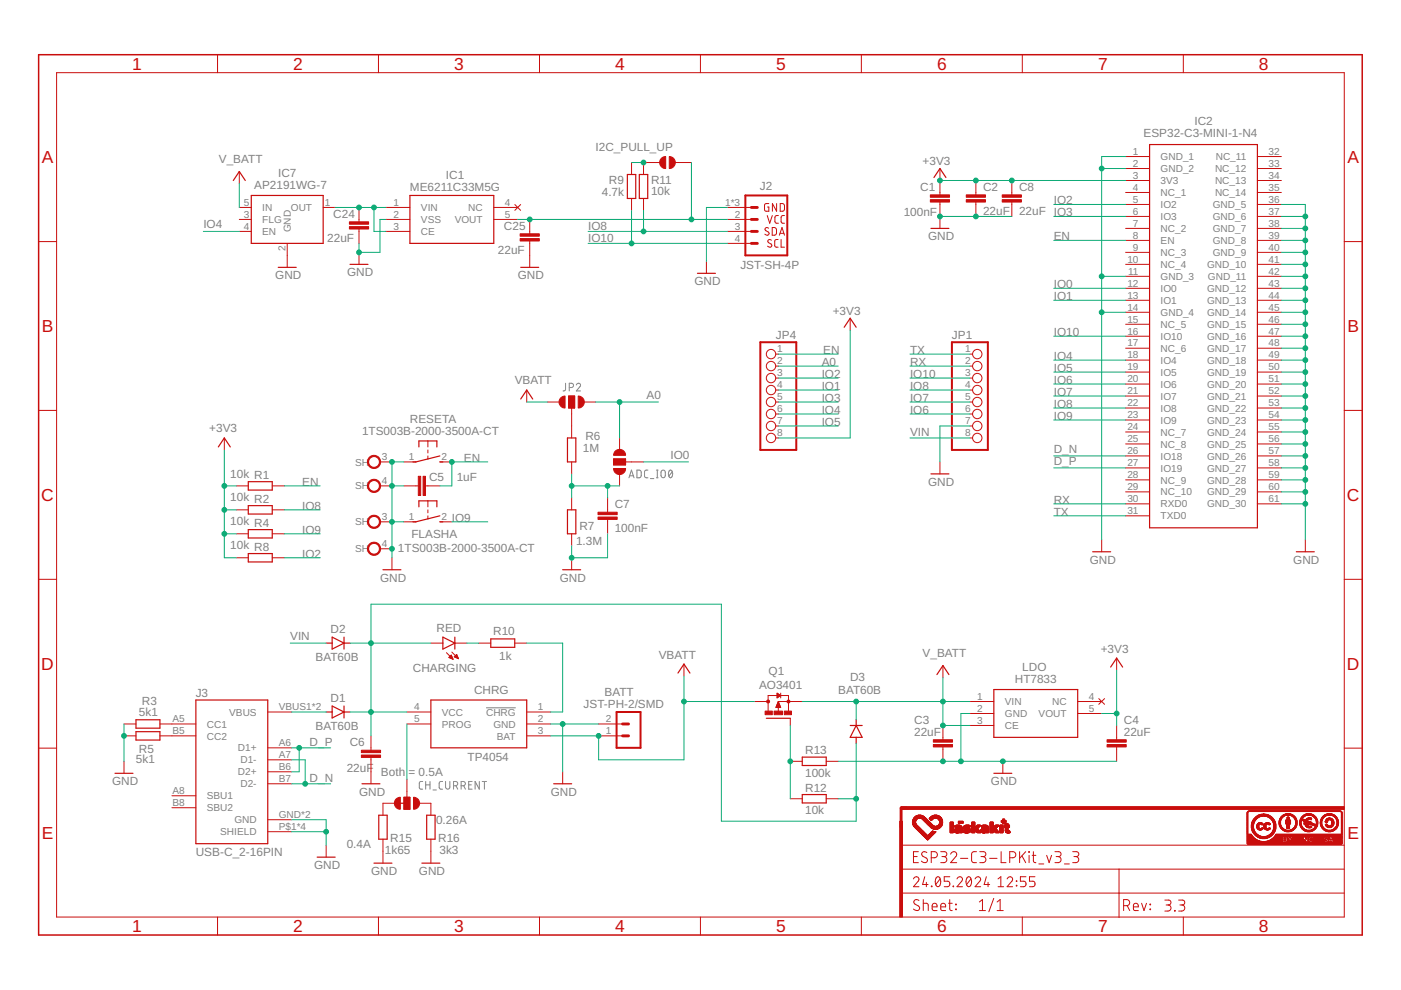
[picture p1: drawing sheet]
<svg xmlns="http://www.w3.org/2000/svg" width="297mm" height="210mm" viewBox="0 0 297 210" stroke-linecap="round" stroke-linejoin="round" font-family="sans-serif">
<defs><g id="words">
<g font-size="3.7" fill="#c90d0c">
<text x="28" y="14.8">1</text>
<text x="62.2" y="14.8">2</text>
<text x="96.3" y="14.8">3</text>
<text x="130.4" y="14.8">4</text>
<text x="164.5" y="14.8">5</text>
<text x="198.7" y="14.8">6</text>
<text x="232.8" y="14.8">7</text>
<text x="266.9" y="14.8">8</text>
<text x="8.9" y="34.6">A</text>
<text x="285.7" y="34.6">A</text>
<text x="8.9" y="70.4">B</text>
<text x="285.7" y="70.4">B</text>
<text x="8.8" y="106.2">C</text>
<text x="285.6" y="106.2">C</text>
<text x="8.8" y="142">D</text>
<text x="285.6" y="142">D</text>
<text x="8.9" y="177.8">E</text>
<text x="285.7" y="177.8">E</text>
<text x="28" y="197.6">1</text>
<text x="62.2" y="197.6">2</text>
<text x="96.3" y="197.6">3</text>
<text x="130.4" y="197.6">4</text>
<text x="164.5" y="197.6">5</text>
<text x="198.7" y="197.6">6</text>
<text x="232.8" y="197.6">7</text>
<text x="266.9" y="197.6">8</text>
</g>
<g font-size="2.5" fill="#808080">
<text x="242.5" y="29">ESP32-C3-MINI-1-N4</text>
<text x="253.3" y="26.5">IC2</text>
<text x="46.4" y="34.6">V_BATT</text>
<text x="126.3" y="31.9">I2C_PULL_UP</text>
<text x="195.6" y="35">+3V3</text>
<text x="53.9" y="40.2">AP2191WG-7</text>
<text x="59" y="37.6">IC7</text>
<text x="86.9" y="40.4">ME6211C33M5G</text>
<text x="94.5" y="37.9">IC1</text>
<text x="127.6" y="41.5">4.7k</text>
<text x="129.1" y="39">R9</text>
<text x="138" y="41.3">10k</text>
<text x="138" y="39">R11</text>
<text x="161.1" y="40.3">J2</text>
<text x="195.1" y="40.4">C1</text>
<text x="208.4" y="40.4">C2</text>
<text x="216.1" y="40.4">C8</text>
<text x="70.7" y="46.1">C24</text>
<text x="191.6" y="45.8">100nF</text>
<text x="208.4" y="45.5">22uF</text>
<text x="216.1" y="45.5">22uF IO3</text>
<text x="223.4" y="43.3">IO2</text>
<text x="43.1" y="48.4">IO4</text>
<text x="69.4" y="51.2">22uF</text>
<text x="105.6" y="53.8">22uF</text>
<text x="106.9" y="48.7">C25</text>
<text x="124.7" y="48.7">IO8</text>
<text x="124.7" y="51.3">IO10</text>
<text x="196.8" y="51">GND</text>
<text x="223.4" y="51">EN</text>
<text x="58.3" y="59.2">GND</text>
<text x="73.6" y="58.6">GND</text>
<text x="109.8" y="59.2">GND</text>
<text x="157" y="57.1">JST-SH-4P</text>
<text x="147.2" y="60.5">GND</text>
<text x="223.4" y="61.1">IO0</text>
<text x="223.4" y="63.7">IO1</text>
<text x="164.5" y="71.9">JP4</text>
<text x="176.6" y="66.7">+3V3</text>
<text x="201.8" y="71.9">JP1</text>
<text x="223.4" y="71.3">IO10</text>
<text x="174.2" y="77.6">A0</text>
<text x="174.5" y="75.1">EN</text>
<text x="192.9" y="75.1">TX</text>
<text x="192.9" y="77.6">RX</text>
<text x="223.4" y="76.4">IO4</text>
<text x="109.1" y="81.4">VBATT</text>
<text x="174.2" y="80.2">IO2</text>
<text x="174.2" y="82.7">IO1</text>
<text x="192.9" y="82.7">IO8</text>
<text x="192.9" y="80.2">IO10</text>
<text x="223.4" y="78.9">IO5</text>
<text x="223.4" y="84">IO7</text>
<text x="223.4" y="81.4">IO6</text>
<text x="86.9" y="89.7">RESETA</text>
<text x="137.1" y="84.6">A0</text>
<text x="174.2" y="85.2">IO3</text>
<text x="174.2" y="87.8">IO4</text>
<text x="192.9" y="85.2">IO7</text>
<text x="192.9" y="87.8">IO6</text>
<text x="223.4" y="89.1">IO9</text>
<text x="223.4" y="86.5">IO8</text>
<text x="44.4" y="91.6">+3V3</text>
<text x="76.8" y="92.2">1TS003B-2000-3500A-CT</text>
<text x="123.6" y="95.9">1M</text>
<text x="124.1" y="93.4">R6</text>
<text x="174.2" y="90.3">IO5</text>
<text x="192.9" y="92.5">VIN</text>
<text x="48.8" y="101.2">10k R1</text>
<text x="98.3" y="97.9">EN</text>
<text x="142.2" y="97.3">IO0</text>
<text x="223.4" y="98.6">D_P</text>
<text x="223.4" y="96">D_N</text>
<text x="48.8" y="106.3">10k R2</text>
<text x="64.1" y="103">EN</text>
<text x="91" y="102">C5</text>
<text x="96.8" y="102">1uF</text>
<text x="130.3" y="107.7">C7</text>
<text x="196.8" y="103">GND</text>
<text x="223.4" y="106.8">RX</text>
<text x="48.8" y="111.4">10k R4</text>
<text x="64.1" y="113.2">IO9</text>
<text x="64.1" y="108.1">IO8</text>
<text x="95.8" y="110.6">IO9</text>
<text x="122.9" y="112.4">R7</text>
<text x="130.3" y="112.8">100nF</text>
<text x="223.4" y="109.4">TX</text>
<text x="48.8" y="116.5">10k R8</text>
<text x="64.1" y="118.3">IO2</text>
<text x="84.4" y="117">1TS003B-2000-3500A-CT</text>
<text x="87.2" y="114.1">FLASHA</text>
<text x="122.1" y="115.6">1.3M</text>
<text x="231" y="119.5">GND</text>
<text x="274.2" y="119.5">GND</text>
<text x="80.6" y="123.3">GND</text>
<text x="118.7" y="123.3">GND</text>
<text x="61.5" y="135.7">VIN</text>
<text x="70.1" y="134.3">D2</text>
<text x="92.6" y="134">RED</text>
<text x="104.6" y="134.5">R10</text>
<text x="66.9" y="140.2">BAT60B</text>
<text x="87.6" y="142.5">CHARGING</text>
<text x="105.9" y="139.9">1k</text>
<text x="139.7" y="139.7">VBATT</text>
<text x="163" y="143">Q1</text>
<text x="195.6" y="139.3">V_BATT</text>
<text x="216.8" y="142.3">LDO</text>
<text x="233.4" y="138.4">+3V3</text>
<text x="30.1" y="149.5">R3</text>
<text x="41.5" y="147.9">J3</text>
<text x="70.1" y="148.9">D1</text>
<text x="100.5" y="147.1">CHRG</text>
<text x="128.2" y="147.7">BATT</text>
<text x="160.9" y="146.2">AO3401</text>
<text x="177.7" y="147.2">BAT60B</text>
<text x="180.2" y="144.4">D3</text>
<text x="215.2" y="144.9">HT7833</text>
<text x="29.5" y="151.7">5k1</text>
<text x="66.9" y="154.8">BAT60B</text>
<text x="123.7" y="150.2">JST-PH-2/SMD</text>
<text x="193.8" y="156">22uF</text>
<text x="193.8" y="153.4">C3</text>
<text x="238.3" y="156">22uF</text>
<text x="238.3" y="153.4">C4</text>
<text x="28.8" y="161.9">5k1</text>
<text x="29.5" y="159.6">R5</text>
<text x="65.6" y="158.3">D_P</text>
<text x="74.2" y="158.2">C6</text>
<text x="99.1" y="161.4">TP4054</text>
<text x="170.7" y="159.9">R13</text>
<text x="23.7" y="166.5">GND</text>
<text x="65.6" y="165.9">D_N</text>
<text x="73.5" y="163.6">22uF</text>
<text x="80.8" y="164.5">Both</text>
<text x="86.6" y="164.5">= 0.5A</text>
<text x="170.7" y="164.7">100k</text>
<text x="170.7" y="167.9">R12</text>
<text x="210.1" y="166.5">GND</text>
<text x="76.1" y="168.7">GND</text>
<text x="116.8" y="168.7">GND</text>
<text x="170.7" y="172.7">10k</text>
<text x="73.5" y="179.7">0.4A</text>
<text x="82.8" y="178.4">R15</text>
<text x="92.5" y="174.6">0.26A</text>
<text x="92.9" y="178.4">R16</text>
<text x="41.5" y="181.5">USB-C_2-16PIN</text>
<text x="66.6" y="184.3">GND</text>
<text x="78.7" y="185.5">GND</text>
<text x="81.6" y="181">1k65</text>
<text x="88.8" y="185.5">GND</text>
<text x="93.2" y="181">3k3</text>
</g>
<g font-size="2.1" fill="#808080">
<text x="240.2" y="32.8">1</text>
<text x="240.2" y="35.4">2</text>
<text x="246.1" y="34">GND_1</text>
<text x="257.8" y="34">NC_11</text>
<text x="268.9" y="32.8">32</text>
<text x="268.9" y="35.4">33</text>
<text x="240.2" y="37.9">3</text>
<text x="240.2" y="40.5">4</text>
<text x="246.1" y="36.5">GND_2</text>
<text x="246.1" y="39">3V3</text>
<text x="246.1" y="41.6">NC_1</text>
<text x="257.6" y="36.5">NC_12</text>
<text x="257.6" y="39">NC_13</text>
<text x="257.6" y="41.6">NC_14</text>
<text x="268.9" y="37.9">34</text>
<text x="268.9" y="40.5">35</text>
<text x="51.7" y="43.6">5</text>
<text x="51.7" y="46.2">3</text>
<text x="55.6" y="44.7">IN</text>
<text x="55.6" y="47.3">FLG</text>
<text x="61.7" y="44.7">OUT</text>
<text x="68.9" y="43.6">1</text>
<text x="83.4" y="43.6">1</text>
<text x="83.4" y="46.2">2</text>
<text x="89.3" y="44.7">VIN</text>
<text x="89.3" y="47.3">VSS</text>
<text x="96.4" y="47.3">VOUT</text>
<text x="99.3" y="44.7">NC</text>
<text x="107" y="43.6">4</text>
<text x="107" y="46.2">5</text>
<text x="153.7" y="43.6">1*3</text>
<text x="155.8" y="46.2">2</text>
<text x="240.2" y="43">5</text>
<text x="240.2" y="45.5">6</text>
<text x="246.1" y="44.1">IO2</text>
<text x="246.1" y="46.6">IO3</text>
<text x="257.1" y="44.1">GND_5</text>
<text x="257.1" y="46.6">GND_6</text>
<text x="268.9" y="43">36</text>
<text x="268.9" y="45.5">37</text>
<text x="51.7" y="48.7">4</text>
<text x="55.6" y="49.8">EN</text>
<text x="60.5" y="53.1" transform="rotate(-90 60.5 53.1)">2</text>
<text x="61.6" y="49.3" transform="rotate(-90 61.6 49.3)">GND</text>
<text x="83.4" y="48.7">3</text>
<text x="89.3" y="49.8">CE</text>
<text x="155.8" y="48.7">3</text>
<text x="155.8" y="51.2">4</text>
<text x="240.2" y="48.1">7</text>
<text x="240.2" y="50.6">8</text>
<text x="240.2" y="53.1">9</text>
<text x="246.1" y="49.2">NC_2</text>
<text x="246.1" y="51.7">EN</text>
<text x="257.1" y="49.2">GND_7</text>
<text x="257.1" y="51.7">GND_8</text>
<text x="268.9" y="48.1">38</text>
<text x="268.9" y="50.6">39</text>
<text x="268.9" y="53.1">40</text>
<text x="239" y="55.7">10</text>
<text x="239.2" y="58.2">11</text>
<text x="246.1" y="54.3">NC_3</text>
<text x="246.1" y="56.8">NC_4</text>
<text x="246.1" y="59.3">GND_3</text>
<text x="255.9" y="56.8">GND_10</text>
<text x="256.1" y="59.3">GND_11</text>
<text x="257.1" y="54.3">GND_9</text>
<text x="268.9" y="55.7">41</text>
<text x="268.9" y="58.2">42</text>
<text x="239" y="60.8">12</text>
<text x="239" y="63.3">13</text>
<text x="239" y="65.8">14</text>
<text x="246.1" y="61.9">IO0</text>
<text x="246.1" y="64.4">IO1</text>
<text x="255.9" y="61.9">GND_12</text>
<text x="255.9" y="64.4">GND_13</text>
<text x="268.9" y="60.8">43</text>
<text x="268.9" y="63.3">44</text>
<text x="268.9" y="65.8">45</text>
<text x="239" y="68.4">15</text>
<text x="239" y="70.9">16</text>
<text x="246.1" y="67">GND_4</text>
<text x="246.1" y="69.5">NC_5</text>
<text x="255.9" y="67">GND_14</text>
<text x="255.9" y="69.5">GND_15</text>
<text x="268.9" y="68.4">46</text>
<text x="268.9" y="70.9">47</text>
<text x="164.8" y="74.7">1</text>
<text x="164.8" y="77.3">2</text>
<text x="204.7" y="74.7">1</text>
<text x="204.7" y="77.3">2</text>
<text x="239" y="73.5">17</text>
<text x="239" y="76">18</text>
<text x="246.1" y="72">IO10</text>
<text x="246.1" y="74.6">NC_6</text>
<text x="246.1" y="77.1">IO4</text>
<text x="255.9" y="72">GND_16</text>
<text x="255.9" y="74.6">GND_17</text>
<text x="255.9" y="77.1">GND_18</text>
<text x="268.9" y="73.5">48</text>
<text x="268.9" y="76">49</text>
<text x="164.8" y="79.8">3</text>
<text x="164.8" y="82.4">4</text>
<text x="204.7" y="79.8">3</text>
<text x="204.7" y="82.4">4</text>
<text x="239" y="78.5">19</text>
<text x="239" y="81.1">20</text>
<text x="239" y="83.6">21</text>
<text x="246.1" y="79.7">IO5</text>
<text x="246.1" y="82.2">IO6</text>
<text x="255.9" y="79.7">GND_19</text>
<text x="255.9" y="82.2">GND_20</text>
<text x="268.9" y="78.5">50</text>
<text x="268.9" y="81.1">51</text>
<text x="268.9" y="83.6">52</text>
<text x="164.8" y="84.9">5</text>
<text x="164.8" y="87.4">6</text>
<text x="164.8" y="90">7</text>
<text x="204.7" y="84.9">5</text>
<text x="204.7" y="87.4">6</text>
<text x="204.7" y="90">7</text>
<text x="239" y="86.2">22</text>
<text x="239" y="88.7">23</text>
<text x="246.1" y="84.7">IO7</text>
<text x="246.1" y="87.3">IO8</text>
<text x="246.1" y="89.8">IO9</text>
<text x="255.9" y="84.7">GND_21</text>
<text x="255.9" y="87.3">GND_22</text>
<text x="255.9" y="89.8">GND_23</text>
<text x="268.9" y="86.2">53</text>
<text x="268.9" y="88.7">54</text>
<text x="164.8" y="92.5">8</text>
<text x="204.7" y="92.5">8</text>
<text x="239" y="91.2">24</text>
<text x="239" y="93.8">25</text>
<text x="246.1" y="92.4">NC_7</text>
<text x="246.1" y="94.9">NC_8</text>
<text x="255.9" y="92.4">GND_24</text>
<text x="255.9" y="94.9">GND_25</text>
<text x="268.9" y="91.2">55</text>
<text x="268.9" y="93.8">56</text>
<text x="75.3" y="98.7">SH</text>
<text x="80.9" y="97.6">3</text>
<text x="86.6" y="97.6">1</text>
<text x="93.6" y="97.6">2</text>
<text x="239" y="96.3">26</text>
<text x="239" y="98.9">27</text>
<text x="239" y="101.4">28</text>
<text x="246.1" y="97.4">IO18</text>
<text x="246.1" y="100">IO19</text>
<text x="255.9" y="97.4">GND_26</text>
<text x="255.9" y="100">GND_27</text>
<text x="268.9" y="96.3">57</text>
<text x="268.9" y="98.9">58</text>
<text x="268.9" y="101.4">59</text>
<text x="75.3" y="103.8">SH</text>
<text x="80.9" y="102.7">4</text>
<text x="239" y="103.9">29</text>
<text x="239" y="106.5">30</text>
<text x="246.1" y="102.5">NC_9</text>
<text x="246.1" y="105.1">NC_10</text>
<text x="246.1" y="107.6">RXD0</text>
<text x="255.9" y="102.5">GND_28</text>
<text x="255.9" y="105.1">GND_29</text>
<text x="255.9" y="107.6">GND_30</text>
<text x="268.9" y="103.9">60</text>
<text x="268.9" y="106.5">61</text>
<text x="75.3" y="111.4">SH</text>
<text x="80.9" y="110.3">3</text>
<text x="86.6" y="110.3">1</text>
<text x="93.6" y="110.3">2</text>
<text x="239" y="109">31</text>
<text x="246.1" y="110.1">TXD0</text>
<text x="75.3" y="117.1">SH</text>
<text x="80.9" y="116">4</text>
<text x="207.2" y="148.4">1</text>
<text x="213.1" y="149.5">VIN</text>
<text x="223.1" y="149.5">NC</text>
<text x="230.8" y="148.4">4</text>
<text x="36.6" y="153.1">A5</text>
<text x="36.6" y="155.7">B5</text>
<text x="43.9" y="154.3">CC1</text>
<text x="48.6" y="151.7">VBUS</text>
<text x="59.1" y="150.6">VBUS1*2</text>
<text x="87.8" y="150.6">4</text>
<text x="87.8" y="153.1">5</text>
<text x="93.7" y="151.7">VCC</text>
<text x="93.7" y="154.3">PROG</text>
<text x="103.1" y="151.7">CHRG</text>
<text x="104.6" y="154.3">GND</text>
<text x="114" y="150.6">1</text>
<text x="114" y="153.1">2</text>
<text x="114" y="155.7">3</text>
<text x="128.5" y="155.7">1</text>
<text x="128.5" y="153.1">2</text>
<text x="207.2" y="150.9">2</text>
<text x="207.2" y="153.5">3</text>
<text x="213.1" y="152">GND</text>
<text x="213.1" y="154.6">CE</text>
<text x="220.2" y="152">VOUT</text>
<text x="230.8" y="150.9">5</text>
<text x="43.9" y="156.8">CC2</text>
<text x="50.4" y="159.3">D1+</text>
<text x="51" y="161.9">D1-</text>
<text x="59.1" y="158.2">A6</text>
<text x="59.1" y="160.8">A7</text>
<text x="105.3" y="156.8">BAT</text>
<text x="50.4" y="164.4">D2+</text>
<text x="51" y="166.9">D2-</text>
<text x="59.1" y="163.3">B6</text>
<text x="59.1" y="165.8">B7</text>
<text x="36.6" y="168.4">A8</text>
<text x="36.6" y="170.9">B8</text>
<text x="43.9" y="169.5">SBU1</text>
<text x="43.9" y="172">SBU2</text>
<text x="59.1" y="173.4">GND*2</text>
<text x="46.7" y="177.1">SHIELD</text>
<text x="49.7" y="174.6">GND</text>
<text x="59.1" y="176">P$1*4</text>
</g>
</g></defs>
<g fill="none" stroke="#808080" stroke-width=".21">
<path d="M119.9 81.3v1.4l-.5 .2M120.7 82.2h.4a.46 .46 0 0 0 .5-.5 .46 .46 0 0 0-.5-.4h-.4v1.6M122.2 81.6a.44 .44 0 0 1 .6-.3 .44 .44 0 0 1 .2 .7l-.8 .9h.9M135 99.7h.7l.2 .2 .1 .9-.3 .5h-.7zM137.4 99.7h-.5l-.2 .3 .1 1.2 .6 .1M139.2 99.7h.3M139.4 99.7v1.6M140.3 99.8l.3-.1 .3 .1 .2 1a.46 .46 0 0 1-.5 .5 .46 .46 0 0 1-.5-.5zM141.9 99.8l.3-.1a.97 .97 0 0 1 0 1.6 1.03 1.03 0 0 1-.3-1.5zM133.3 101.3l.6-1.6 .5 1.6M133.5 100.9h.8M137.9 101.5h.7"/>
<path d="M139.2 101.3h.3M142.5 100l-.7 .9M103.1 150.1h6.2M89.6 165.7h-.5l-.2 .4v1l.2 .2h.5M90.3 165.7v1.6M90.3 166.4h.9M91.2 165.7v1.6M91.8 167.5h.7M93.8 165.7h-.5l-.2 .4 .1 1.1 .6 .1M94.5 165.7v1.2a.46 .46 0 0 0 .4 .4 .46 .46 0 0 0 .5-.4v-1.2M96.2 166.6h.4a.46 .46 0 0 0 .4-.5 .46 .46 0 0 0-.4-.4h-.4v1.6M96.7 166.6l.3 .7"/>
<path d="M97.8 166.6h.4a.46 .46 0 0 0 .5-.5 .46 .46 0 0 0-.5-.4h-.4v1.6M98.3 166.6l.4 .7M99.4 166.4h.5M100.1 165.7h-.7v1.6h.7M101.6 165.7v1.6l-.9-1.6v1.6M102.2 165.7h.9M102.7 165.7v1.6"/>
</g>
<g fill="none" stroke="#c90d0c" stroke-width=".21">
<path d="M12 15.4h273v179h-273zM46.1 11.6v3.8M80.2 11.6v3.8M114.4 11.6v3.8M148.5 11.6v3.8M182.6 11.6v3.8M216.7 11.6v3.8M250.9 11.6v3.8M50.7 36.4v2.5M133.9 34.5v2.5M139.9 34.5h-3.5v2.5M143.2 34.5h3.4"/>
<path d="M199.3 35.7v5.6M206.9 38.3v3M214.5 38.3v3M238.7 33.2h5M238.7 35.7h5M238.7 38.3h5M266.6 33.2h5.1M266.6 35.7h5.1M266.6 38.3h5.1M8.2 51.2h3.8M50.7 44h2.6M50.7 46.5h2.6"/>
<path d="M50.7 49.1h2.6M60.9 51.6v5.1M68.5 44h2.6M76.1 44v3M76.1 48.6v3M76.1 53.5v2.5M81.8 44h5.1M81.8 46.5h5.1M81.8 49.1h5.1M104.7 44h5.1M104.7 46.5h5.1M109.2 43.4l1.2 1.2"/>
<path d="M110.4 43.4l-1.2 1.2M112.3 46.5v3.1M112.3 51.1v5.6M133.9 42.1v2.5M136.4 42.1v2.5M149.8 55.4v2.6M154.2 44h5.1M154.2 46.5h5.1M154.2 49.1h5.1M154.2 51.6h5.1M162.7 45.7l.5 1.6 .5-1.6M163 48.4a.41 .41 0 0 0-.6-.1 .41 .41 0 0 0-.1 .6l.6 .3a.38 .38 0 0 1 .1 .5 .38 .38 0 0 1-.5 .1l-.3-.1"/>
<path d="M163 43.2h-.5l-.4 .2v1l.2 .4h.7v-.9h-.3M163.6 50.9a.41 .41 0 0 0-.6-.1 .41 .41 0 0 0-.1 .6l.6 .3a.41 .41 0 0 1 0 .7 .41 .41 0 0 1-.6-.1l-.2-.1M163.7 48.2l.6 .1 .3 .2v.9l-.3 .4-.6 .1zM164.7 43.2v1.6l-.9-1.6v1.6M165 50.8h-.5l-.2 .3v1.1l.2 .2h.5M165 45.7l-.6 .1-.1 .3v1l.2 .2h.5M165.2 49.9l.6-1.7 .5 1.7M165.4 49.5h.8M165.4 43.2h.7l.2 .3v.8l-.2 .5h-.7zM165.6 50.8v1.6h.7M166.3 45.7l-.6 .1-.1 .3v1l.2 .2h.5M199.3 42.8v5.6"/>
<path d="M206.9 42.8v3.1M214.5 42.8v3.1M238.7 40.8h5M238.7 43.3h5M238.7 45.9h5M238.7 48.4h5M238.7 51h5M238.7 53.5h5M238.7 56h5M238.7 58.6h5M266.6 40.8h5.1M266.6 43.3h5.1"/>
<path d="M266.6 45.9h5.1M266.6 48.4h5.1M266.6 51h5.1M266.6 53.5h5.1M266.6 56h5.1M266.6 58.6h5.1M285 51.2h3.8M164.4 75.1h.6M164.4 77.6h.6M180.3 67.5v2.5M205.6 75.1h.6M205.6 77.6h.6"/>
<path d="M238.7 61.1h5M238.7 63.7h5M238.7 66.2h5M238.7 68.7h5M238.7 71.3h5M238.7 73.8h5M238.7 76.3h5M238.7 78.9h5M266.6 61.1h5.1M266.6 63.7h5.1M266.6 66.2h5.1M266.6 68.7h5.1"/>
<path d="M266.6 71.3h5.1M266.6 73.8h5.1M266.6 76.3h5.1M266.6 78.9h5.1M8.2 87h3.8M47.6 92.9v2.5M80.6 97.9h2.5M85.6 97.9h2.6M90.7 93.5v1.3M90.7 95.4v.6M90.7 96.7v.6M93.3 97.9h2.5"/>
<path d="M111.7 82.7v2.5M116.1 85.2h2.6M120.6 84h1.2v2.5h-1.2zM121.2 86.5v6.4M121.2 97.9v2.6M123.7 85.2h2.6M130.1 97.3h2.5v1.3h-2.5zM131.4 92.9v2.5M132.6 97.9h3.8M164.4 80.2h.6M164.4 82.7h.6M164.4 85.2h.6"/>
<path d="M164.4 87.8h.6M164.4 90.3h.6M164.4 92.9h.6M199.3 97.9v2.6M205.6 80.2h.6M205.6 82.7h.6M205.6 85.2h.6M205.6 87.8h.6M205.6 90.3h.6M205.6 92.9h.6M238.7 86.5h5M238.7 84h5"/>
<path d="M238.7 81.4h5M238.7 89h5M238.7 91.6h5M238.7 94.1h5M238.7 96.7h5M238.7 99.2h5M266.6 86.5h5.1M266.6 84h5.1M266.6 81.4h5.1M266.6 89h5.1M266.6 91.6h5.1M266.6 94.1h5.1"/>
<path d="M266.6 96.7h5.1M266.6 99.2h5.1M285 87h3.8M50.1 103h2.5M50.1 108.1h2.5M50.1 113.2h2.5M50.1 118.3h2.5M57.7 103h2.6M57.7 108.1h2.6M57.7 113.2h2.6M57.7 118.3h2.6M80.6 103h2.5"/>
<path d="M80.6 110.6h2.5M80.6 116.4h2.5M83.1 118.3v2.5M85.6 103h3.1M85.6 110.6h2.6M90.2 103h3.1M90.7 106.2v1.3M90.7 108.1v.6M90.7 109.4v.6M93.3 110.6h2.5M121.2 105.6v2.5M121.2 113.2v2.5"/>
<path d="M121.2 118.3v2.5M128.8 105.6v3M128.8 110.1v3.1M131.4 100.5v2.5M233.6 114.4v2.6M238.7 101.7h5M238.7 104.3h5M238.7 106.8h5M238.7 109.4h5M266.6 101.7h5.1M266.6 104.3h5.1M266.6 106.8h5.1"/>
<path d="M276.8 114.4v2.6M8.2 122.8h3.8M91.4 136.4h2.5M94.7 138.4l1.4 1.4M95.2 139.4l.5-.5 .4 .9zM95.2 139.3h.7M95.3 139.4h.6M95.4 139.2h.4M95.5 139.1h.3M95.5 139.6h.5M95.6 139h.1M95.8 138.3l1.4 1.4"/>
<path d="M95.8 139.7h.2M96.3 139.3l.5-.5 .4 .9zM96.4 139.2h.6M96.4 136.4h2.6M96.4 139.3h.7M96.5 139.1h.5M96.6 139h.3M96.7 139.4h.4M96.8 138.8h.1M97 139.6h.2M101.5 136.4h2.6M109.1 136.4h2.6"/>
<path d="M236.7 139.5v2.6M285 122.8h3.8M8.2 158.6h3.8M26.3 156h2.5M26.3 153.5h2.5M33.9 156h7.6M33.9 153.5h7.6M56.8 151h5M56.8 158.6h5M78.7 156v3.1M86.3 153.5h5.1M86.3 151h5.1"/>
<path d="M111.7 156h5.1M111.7 153.5h5.1M111.7 151h5.1M126.9 156h5.1M126.9 153.5h5.1M145 140.8v2.5M159.9 148.7h3M164.5 149.9h1M164.6 149.8h.8M164.6 149.7h.8M164.7 149.6h.7M164.7 149.5h.6"/>
<path d="M164.8 149.3h.4M164.8 147l.7 .5-.7 .5zM164.8 147.9h.1M164.8 147.8h.3M164.8 147.6h.4M164.8 147.5h.6M164.8 147.4h.6M164.8 147.3h.4M164.8 147.2h.3M164.8 147h.1M164.8 149.2h.4M164.9 149.1h.2"/>
<path d="M164.9 147.5h-2v3.3M164.9 149h.2M165 148.8h.1M165 148.7h5.1M165 148.7v2.2M165 148.7l.5 1.3h-1zM165.5 147v1M165.5 147.5h1.7v3.2M167.6 152.3v1.5M199.9 141.1v2.6M199.9 153.8v3M199.9 158.4v3"/>
<path d="M205.6 148.7h5.1M205.6 151.3h5.1M205.6 153.8h5.1M228.5 148.7h5.1M228.5 151.3h5.1M233 148.1l1.2 1.2M234.2 148.1l-1.2 1.2M236.7 153.8v3M236.7 158.4v3M285 158.6h3.8M26.3 161.4v2.6M36.4 168.7h5.1"/>
<path d="M36.4 171.3h5.1M56.8 173.8h5M56.8 161.1h5M56.8 163.6h5M56.8 166.2h5M56.8 176.3h5M69.2 179.2v2.5M78.7 160.6v5.6M81.2 177.9v5.1M83.7 170.3h-2.5v2.5M85.6 169h1.3v2.6h-1.3zM86.3 165.2v3.8"/>
<path d="M88.8 170.3h2.6v2.5M91.4 177.9v5.1M119.3 163.6v2.6M167.6 169.4h2.5M167.6 161.4h2.5M175.2 169.4h2.5M175.2 161.4h2.5M191.1 179.2h93.9M212.6 161.4v2.6M46.1 194.4v3.8M80.2 194.4v3.8M114.4 194.4v3.8"/>
<path d="M148.5 194.4v3.8M182.6 194.4v3.8M191.1 189.4h93.9M191.1 184.3h93.9M193.7 186.4a.58 .58 0 0 1 .8-.5 .58 .58 0 0 1 .2 .9l-1 1.2h1.1M193.7 181.6h.8M194.7 180.6h-1v2.3h1M194.8 190.9a.58 .58 0 0 0-.8-.1 .58 .58 0 0 0 0 .9l.7 .4a.58 .58 0 0 1 .1 .9 .58 .58 0 0 1-.9-.1l-.2-.2M195.7 191.5l1 .1 .1 1.5M195.7 190.7v2.4M196.1 185.9l-.5 1.6h1.2M196.4 187.1v.9"/>
<path d="M196.5 180.8a.58 .58 0 0 0-.9-.1 .58 .58 0 0 0 .1 .8l.7 .4a.58 .58 0 0 1 .1 .9 .58 .58 0 0 1-.9 0l-.3-.2M197.4 181.9h.7a.65 .65 0 0 0 .7-.7 .65 .65 0 0 0-.7-.6h-.7v2.3M197.5 187.9l.1 .1zM197.6 192.3h1.1a.54 .54 0 0 0-.4-.8 .54 .54 0 0 0-.7 .5l.2 1 .9 .1M198.5 186l.2-.1a.86 .86 0 0 1 .7 1.3v.3a.51 .51 0 0 1-.5 .5 .51 .51 0 0 1-.5-.5l-.1-.8zM199.3 186.4l-.9 1.1M199.5 192.3h1a.54 .54 0 0 0-.4-.8 .54 .54 0 0 0-.6 .5l.1 1 .9 .1M199.5 180.6h.7a.52 .52 0 0 1 .6 .5 .52 .52 0 0 1-.6 .5h-.5M200.1 181.6a.65 .65 0 0 1 .6 .7 .65 .65 0 0 1-.6 .6h-.6M201.1 191.5h.8M201.4 190.7v2.1l.5 .3M201.4 185.9h-1.2v.9h.7a.59 .59 0 0 1 .5 .6 .59 .59 0 0 1-.5 .6h-.7"/>
<path d="M201.5 181.1a.64 .64 0 0 1 1-.5 .64 .64 0 0 1 .1 1l-1.1 1.3h1.3M202.1 187.9l.1 .1zM202.6 191.7l.2 .1zM202.6 192.7l.2 .2zM202.9 186.4a.58 .58 0 0 1 .8-.5 .58 .58 0 0 1 .2 .9l-1 1.2h1.2M203.6 182h1.6M205.1 186l.1-.1a.88 .88 0 0 1 .8 1.3l-.1 .3a.51 .51 0 0 1-.5 .5 .51 .51 0 0 1-.5-.5l-.1-.8zM205.9 186.4l-1 1.1M206.7 186.4a.58 .58 0 0 1 .9-.5 .58 .58 0 0 1 .1 .9l-1 1.2h1.2M207 180.6h-.7l-.3 .5 .1 1.6 .3 .2h.6M207.6 193.1h1.3M207.6 191.2l.7-.5v2.4"/>
<path d="M207.7 180.6h.8a.52 .52 0 0 1 .5 .5 .52 .52 0 0 1-.5 .5h-.5M208.4 181.6a.65 .65 0 0 1 .6 .7 .65 .65 0 0 1-.6 .6h-.7M209.1 185.9l-.4 1.6h1.1M209.5 187.1v.9M209.8 182h1.6M210.7 190.5l-1 2.8M211.4 193.1h1.3M211.4 191.2l.6-.5v2.4M211.6 188h1.2M211.6 186.4l.6-.5v2.1M212.3 180.6v2.3h1M213.5 186.4a.58 .58 0 0 1 .9-.5 .58 .58 0 0 1 .1 .9l-1 1.2h1.2"/>
<path d="M214.1 181.9h.6a.65 .65 0 0 0 .7-.7 .65 .65 0 0 0-.7-.6h-.6v2.3M215.5 187.7l.1 .1zM215.5 186.8l.1 .1zM216.2 180.6v2.3M216.7 181.5l.8 1.4M216.7 194.4v3.8M217.5 180.6l-1.3 1.4M217.5 185.9h-1.2v.9h.8a.59 .59 0 0 1 .4 .6 .59 .59 0 0 1-.4 .6h-.8M218.1 180.6l.1 .1zM218.2 181.4v1.5M218.8 181.4h.8M219.1 180.6v1.9l.1 .3 .4 .1"/>
<path d="M219.4 185.9h-1.1v.9h.7a.59 .59 0 0 1 .4 .6 .59 .59 0 0 1-.4 .6h-.7M220.3 183.2h1M221.9 181.4l.5 1.5 .5-1.5M223.7 180.6h.8a.52 .52 0 0 1 .5 .5 .52 .52 0 0 1-.5 .5h-.6M224.3 181.6a.65 .65 0 0 1 .7 .7 .65 .65 0 0 1-.7 .6h-.6M225.7 183.2h1M227.4 180.6h.8a.52 .52 0 0 1 .5 .5 .52 .52 0 0 1-.5 .5h-.5M228.1 181.6a.65 .65 0 0 1 .6 .7 .65 .65 0 0 1-.6 .6h-.7M237.3 184.3v10.2M238.2 192h.7a.65 .65 0 0 0 .6-.6 .65 .65 0 0 0-.6-.7h-.7v2.4M239 192l.5 1.1M240.3 192.3h1a.54 .54 0 0 0-.3-.8 .54 .54 0 0 0-.7 .5l.1 1 .9 .1"/>
<path d="M242 191.5l.5 1.6 .6-1.6M243.8 192.7l.1 .2zM243.8 191.7l.1 .1zM247 190.8h.8a.52 .52 0 0 1 .5 .6 .52 .52 0 0 1-.5 .5h-.6M247.6 191.9a.65 .65 0 0 1 .7 .6 .65 .65 0 0 1-.7 .7h-.6M249 193l.2 .2zM249.9 190.8h.8a.52 .52 0 0 1 .5 .6 .52 .52 0 0 1-.5 .5h-.5M250.5 191.9a.65 .65 0 0 1 .7 .6 .65 .65 0 0 1-.7 .7h-.6M250.9 194.4v3.8"/>
<circle cx="163.5" cy="75.1" r=".99"/>
<circle cx="163.5" cy="77.6" r=".99"/>
<circle cx="207.2" cy="75.1" r=".99"/>
<circle cx="207.2" cy="77.6" r=".99"/>
<circle cx="163.5" cy="87.8" r=".99"/>
<circle cx="163.5" cy="90.3" r=".99"/>
<circle cx="163.5" cy="92.9" r=".99"/>
<circle cx="163.5" cy="80.2" r=".99"/>
<circle cx="163.5" cy="85.2" r=".99"/>
<circle cx="163.5" cy="82.7" r=".99"/>
<circle cx="207.2" cy="90.3" r=".99"/>
<circle cx="207.2" cy="87.8" r=".99"/>
<circle cx="207.2" cy="92.9" r=".99"/>
<circle cx="207.2" cy="82.7" r=".99"/>
<circle cx="207.2" cy="85.2" r=".99"/>
<circle cx="207.2" cy="80.2" r=".99"/>
</g>
<g fill="#c90d0c" stroke="#c90d0c" stroke-width=".21">
<path d="M89.7 101h.5v4.1h-.5z"/>
<path d="M88.7 101h.5v4.1h-.5z"/>
<path d="M204.9 42.3h4v.5h-4z"/>
<path d="M204.9 41.3h4v.5h-4z"/>
<path d="M197.9 157.9h4.1v.5h-4.1z"/>
<path d="M197.9 156.8h4.1v.6h-4.1z"/>
<path d="M234.7 157.9h4.1v.5h-4.1z"/>
<path d="M234.7 156.8h4.1v.6h-4.1z"/>
<path d="M76.6 160.1h4.1v.5h-4.1z"/>
<path d="M76.6 159.1h4.1v.5h-4.1z"/>
<path d="M197.3 42.3h4v.5h-4z"/>
<path d="M197.3 41.3h4v.5h-4z"/>
<path d="M85.6 169h1.3v2.6h-1.3z"/>
<path d="M126.8 109.6h4.1v.5h-4.1z"/>
<path d="M126.8 108.6h4.1v.5h-4.1z"/>
<path d="M162.2 150.8h1.5v.7h-1.5z"/>
<path d="M166.3 150.8h1.5v.7h-1.5z"/>
<path d="M164.1 150.8h1.8v.7h-1.8z"/>
<path d="M190.8 174.1h.5v20.3h-.5z"/>
<path d="M191 171h94v.6h-94z"/>
<path d="M196.6 178l.1 .1z"/>
<path d="M196.6 178h.2z"/>
<path d="M196.5 177.9l.3 .1z"/>
<path d="M196.5 177.9h.4z"/>
<path d="M196.4 177.9h.5z"/>
<path d="M196.4 177.8l.6 .1z"/>
<path d="M196.4 177.8h.6z"/>
<path d="M196.3 177.7l.7 .1z"/>
<path d="M196.3 177.7l.8 .1z"/>
<path d="M196.3 177.7h.8z"/>
<path d="M196.2 177.7h.9z"/>
<path d="M196.2 177.6l.9 .1z"/>
<path d="M196.2 177.6h1z"/>
<path d="M196.1 177.5l1.1 .1z"/>
<path d="M196.1 177.5h1.2z"/>
<path d="M196 177.4l1.4 .1z"/>
<path d="M196 177.4h1.4z"/>
<path d="M195.9 177.4h1.5z"/>
<path d="M195.9 177.3l1.5 .1z"/>
<path d="M195.9 177.3h1.6z"/>
<path d="M195.9 177.2l1.6 .1z"/>
<path d="M195.8 177.2l1.7 .1z"/>
<path d="M195.8 177.2h.9z"/>
<path d="M196.7 177.2h.8z"/>
<path d="M195.7 177.2h1z"/>
<path d="M196.7 177.2h.9z"/>
<path d="M195.7 177.1l.9 .1z"/>
<path d="M196.7 177.1l.9 .1z"/>
<path d="M195.7 177.1h.9z"/>
<path d="M196.7 177.1h1z"/>
<path d="M195.6 177.1h1z"/>
<path d="M196.8 177.1h.9z"/>
<path d="M195.6 177l1 .1z"/>
<path d="M196.8 177l.9 .1z"/>
<path d="M195.6 177l.9 .1z"/>
<path d="M196.8 177l1 .1z"/>
<path d="M195.5 177h1z"/>
<path d="M196.9 177h.9z"/>
<path d="M195.5 177h.9z"/>
<path d="M195.5 176.9l.9 .1z"/>
<path d="M197 176.9l.9 .1z"/>
<path d="M195.5 176.9h.9z"/>
<path d="M197 176.9h.9z"/>
<path d="M195.4 176.9h1z"/>
<path d="M195.4 176.8l.9 .1z"/>
<path d="M197 176.8l.9 .1z"/>
<path d="M197 176.8l1 .1z"/>
<path d="M195.3 176.8h1z"/>
<path d="M197.1 176.8h.9z"/>
<path d="M195.3 176.7l.9 .1z"/>
<path d="M197.1 176.7l.9 .1z"/>
<path d="M197.2 176.7l.9 .1z"/>
<path d="M195.3 176.7h.9z"/>
<path d="M197.2 176.7h.9z"/>
<path d="M195.2 176.7h1z"/>
<path d="M195.2 176.6l.9 .1z"/>
<path d="M197.2 176.6l1 .1z"/>
<path d="M195.1 176.6h1z"/>
<path d="M197.3 176.6h.9z"/>
<path d="M202.8 176.6h.4z"/>
<path d="M204.7 176.6h.5z"/>
<path d="M208.4 176.6h.4z"/>
<path d="M213.5 176.6h.5z"/>
<path d="M195.1 176.6h.9z"/>
<path d="M195.1 176.5l.9 .1z"/>
<path d="M197.3 176.5l.9 .1z"/>
<path d="M201.5 176.5l.6 .1z"/>
<path d="M202.6 176.5l.7 .1z"/>
<path d="M203.4 176.5l.6 .1z"/>
<path d="M204.5 176.5l.9 .1z"/>
<path d="M206 176.5l.7 .1z"/>
<path d="M207.2 176.5l.7 .1z"/>
<path d="M208.3 176.5l.6 .1z"/>
<path d="M209 176.5l.6 .1z"/>
<path d="M209.9 176.5l.7 .1z"/>
<path d="M211.1 176.5l.7 .1z"/>
<path d="M212 176.5l.6 .1z"/>
<path d="M213.4 176.5l.7 .1z"/>
<path d="M197.4 176.5l.8 .1z"/>
<path d="M202.5 176.5l1.5 .1z"/>
<path d="M204.4 176.5l1.1 .1z"/>
<path d="M208.2 176.5l.8 .1z"/>
<path d="M213.3 176.5l.9 .1z"/>
<path d="M195.1 176.5h.9z"/>
<path d="M197.4 176.5h.8z"/>
<path d="M201.5 176.5h.6z"/>
<path d="M202.5 176.5h1.5z"/>
<path d="M204.4 176.5h1.1z"/>
<path d="M206 176.5h.7z"/>
<path d="M207.2 176.5h.7z"/>
<path d="M208.2 176.5h.8z"/>
<path d="M209 176.5h.6z"/>
<path d="M209.9 176.5h.7z"/>
<path d="M211.1 176.5h.7z"/>
<path d="M212 176.5h.6z"/>
<path d="M213.3 176.5h.9z"/>
<path d="M195 176.5h.9z"/>
<path d="M197.4 176.5h.9z"/>
<path d="M204.3 176.5h1.3z"/>
<path d="M207.1 176.5h.8z"/>
<path d="M211 176.5h.8z"/>
<path d="M195 176.4l.9 .1z"/>
<path d="M197.4 176.4l1 .1z"/>
<path d="M201.5 176.4l.6 .1z"/>
<path d="M202.4 176.4l1.6 .1z"/>
<path d="M204.2 176.4l1.4 .1z"/>
<path d="M206 176.4l.7 .1z"/>
<path d="M207.1 176.4l.8 .1z"/>
<path d="M208.1 176.4l1.5 .1z"/>
<path d="M209.9 176.4l.7 .1z"/>
<path d="M210.9 176.4l.9 .1z"/>
<path d="M212 176.4l.6 .1z"/>
<path d="M213.2 176.4l1 .1z"/>
<path d="M195 176.4h.9z"/>
<path d="M197.4 176.4h1z"/>
<path d="M201.5 176.4h.6z"/>
<path d="M202.4 176.4h1.6z"/>
<path d="M204.2 176.4h1.4z"/>
<path d="M206 176.4h.7z"/>
<path d="M207.1 176.4h.8z"/>
<path d="M208.1 176.4h1.5z"/>
<path d="M209.9 176.4h.7z"/>
<path d="M210.9 176.4h.9z"/>
<path d="M212 176.4h.6z"/>
<path d="M213.2 176.4h1z"/>
<path d="M194.9 176.4h1z"/>
<path d="M197.5 176.4h.9z"/>
<path d="M204.2 176.4h1.5z"/>
<path d="M207.1 176.4h.7z"/>
<path d="M208 176.4h1.6z"/>
<path d="M211 176.4h.7z"/>
<path d="M213.2 176.4h.9z"/>
<path d="M194.9 176.4h.9z"/>
<path d="M210.9 176.4h.8z"/>
<path d="M194.9 176.3l.9 .1z"/>
<path d="M197.5 176.3l.9 .1z"/>
<path d="M201.5 176.3l.6 .1z"/>
<path d="M202.4 176.3l1.6 .1z"/>
<path d="M204.2 176.3l1.5 .1z"/>
<path d="M206 176.3l.7 .1z"/>
<path d="M207.1 176.3l.7 .1z"/>
<path d="M208 176.3l1.6 .1z"/>
<path d="M209.9 176.3l.7 .1z"/>
<path d="M210.9 176.3l.8 .1z"/>
<path d="M212 176.3l.6 .1z"/>
<path d="M213.2 176.3l.9 .1z"/>
<path d="M197.6 176.3l.8 .1z"/>
<path d="M204.3 176.3l1.4 .1z"/>
<path d="M207 176.3l.8 .1z"/>
<path d="M194.9 176.3h.8z"/>
<path d="M197.6 176.3h.4z"/>
<path d="M201.5 176.3h.6z"/>
<path d="M202.4 176.3h1.6z"/>
<path d="M204.3 176.3h1.4z"/>
<path d="M206 176.3h.7z"/>
<path d="M207 176.3h.7z"/>
<path d="M208 176.3h1.6z"/>
<path d="M209.9 176.3h.7z"/>
<path d="M210.9 176.3h.7z"/>
<path d="M212 176.3h.6z"/>
<path d="M213.2 176.3h.9z"/>
<path d="M194.8 176.3h.9z"/>
<path d="M204.3 176.3h1.5z"/>
<path d="M194.8 176.2l.9 .1z"/>
<path d="M197.7 176.2l.1 .1z"/>
<path d="M201.5 176.2l.6 .1z"/>
<path d="M202.4 176.2l1.6 .1z"/>
<path d="M204.3 176.2l1.5 .1z"/>
<path d="M206 176.2l.7 .1z"/>
<path d="M206.9 176.2l.8 .1z"/>
<path d="M208 176.2l1.6 .1z"/>
<path d="M209.9 176.2l.7 .1z"/>
<path d="M210.8 176.2l.8 .1z"/>
<path d="M212 176.2l.6 .1z"/>
<path d="M213.2 176.2l.9 .1z"/>
<path d="M194.7 176.2h1z"/>
<path d="M201.5 176.2h.6z"/>
<path d="M202.4 176.2h.7z"/>
<path d="M203.2 176.2h.8z"/>
<path d="M204.3 176.2h1.5z"/>
<path d="M206 176.2h.7z"/>
<path d="M206.9 176.2h.7z"/>
<path d="M208 176.2h.7z"/>
<path d="M208.8 176.2h.8z"/>
<path d="M209.9 176.2h.7z"/>
<path d="M210.8 176.2h.8z"/>
<path d="M212 176.2h.6z"/>
<path d="M213.2 176.2h.9z"/>
<path d="M194.7 176.1l.9 .1z"/>
<path d="M201.5 176.1l.6 .1z"/>
<path d="M202.4 176.1l.6 .1z"/>
<path d="M203.3 176.1l.7 .1z"/>
<path d="M204.3 176.1l.6 .1z"/>
<path d="M205.1 176.1l.7 .1z"/>
<path d="M206 176.1l.7 .1z"/>
<path d="M206.9 176.1l.7 .1z"/>
<path d="M208 176.1l.6 .1z"/>
<path d="M208.9 176.1l.7 .1z"/>
<path d="M209.9 176.1l.7 .1z"/>
<path d="M210.8 176.1l.7 .1z"/>
<path d="M212 176.1l.6 .1z"/>
<path d="M213.1 176.1l1 .1z"/>
<path d="M194.7 176.1h.9z"/>
<path d="M201.5 176.1h.6z"/>
<path d="M202.4 176.1h.5z"/>
<path d="M203.3 176.1h.7z"/>
<path d="M204.4 176.1h.3z"/>
<path d="M205.1 176.1h.7z"/>
<path d="M206 176.1h.8z"/>
<path d="M206.8 176.1h.8z"/>
<path d="M208 176.1h.6z"/>
<path d="M209 176.1h.6z"/>
<path d="M209.9 176.1h.7z"/>
<path d="M210.7 176.1h.8z"/>
<path d="M212 176.1h.6z"/>
<path d="M213.1 176.1h.7z"/>
<path d="M213.9 176.1h.1z"/>
<path d="M194.6 176.1h1z"/>
<path d="M203.4 176.1h.6z"/>
<path d="M204.4 176.1h.1z"/>
<path d="M205.2 176.1h.6z"/>
<path d="M206.1 176.1h1.5z"/>
<path d="M209.9 176.1h.8z"/>
<path d="M213.1 176.1h.6z"/>
<path d="M194.6 176l.9 .1z"/>
<path d="M201.5 176l.6 .1z"/>
<path d="M202.4 176l.5 .1z"/>
<path d="M203.4 176l.6 .1z"/>
<path d="M205.1 176l.7 .1z"/>
<path d="M206.1 176l1.5 .1z"/>
<path d="M208 176l.6 .1z"/>
<path d="M209 176l.6 .1z"/>
<path d="M209.9 176l1.5 .1z"/>
<path d="M212 176l.6 .1z"/>
<path d="M213.1 176l.6 .1z"/>
<path d="M194.5 176h1z"/>
<path d="M201.5 176h.6z"/>
<path d="M202.4 176h.6z"/>
<path d="M203.4 176h.6z"/>
<path d="M204.9 176h.9z"/>
<path d="M206.1 176h1.5z"/>
<path d="M208 176h.6z"/>
<path d="M209 176h.6z"/>
<path d="M209.9 176h1.5z"/>
<path d="M212 176h.6z"/>
<path d="M213.1 176h.6z"/>
<path d="M194.5 176h.9z"/>
<path d="M202.4 176h.7z"/>
<path d="M204.6 176h1.2z"/>
<path d="M206 176h1.5z"/>
<path d="M208 176h.7z"/>
<path d="M194.5 175.9l.9 .1z"/>
<path d="M201.5 175.9l.6 .1z"/>
<path d="M202.4 175.9l.7 .1z"/>
<path d="M203.4 175.9l.6 .1z"/>
<path d="M204.6 175.9l1.1 .1z"/>
<path d="M206 175.9l1.5 .1z"/>
<path d="M208 175.9l.7 .1z"/>
<path d="M209 175.9l.6 .1z"/>
<path d="M209.9 175.9l1.5 .1z"/>
<path d="M212 175.9l.6 .1z"/>
<path d="M213.1 175.9l.6 .1z"/>
<path d="M194.5 175.9h.9z"/>
<path d="M201.5 175.9h.6z"/>
<path d="M202.4 175.9h1.6z"/>
<path d="M204.6 175.9h1.2z"/>
<path d="M206 175.9h1.5z"/>
<path d="M208 175.9h1.6z"/>
<path d="M209.9 175.9h1.5z"/>
<path d="M212 175.9h.6z"/>
<path d="M213.1 175.9h.6z"/>
<path d="M194.4 175.9h.9z"/>
<path d="M204.5 175.9h1.3z"/>
<path d="M206 175.9h1.4z"/>
<path d="M209.9 175.9h1.4z"/>
<path d="M194.4 175.8l.9 .1z"/>
<path d="M201.5 175.8l.6 .1z"/>
<path d="M202.4 175.8l1.6 .1z"/>
<path d="M204.4 175.8l1.3 .1z"/>
<path d="M206 175.8l1.4 .1z"/>
<path d="M208 175.8l1.6 .1z"/>
<path d="M209.9 175.8l1.4 .1z"/>
<path d="M212 175.8l.6 .1z"/>
<path d="M213.1 175.8l.6 .1z"/>
<path d="M198.2 175.8l.3 .1z"/>
<path d="M208.1 175.8l1.5 .1z"/>
<path d="M194.4 175.8h.9z"/>
<path d="M198.2 175.8h.3z"/>
<path d="M201.5 175.8h.6z"/>
<path d="M202.4 175.8h1.6z"/>
<path d="M204.4 175.8h1.3z"/>
<path d="M206 175.8h1.4z"/>
<path d="M208.1 175.8h1.5z"/>
<path d="M209.9 175.8h1.4z"/>
<path d="M212 175.8h.6z"/>
<path d="M213.1 175.8h.6z"/>
<path d="M194.3 175.7l.9 .1z"/>
<path d="M197.9 175.7l.9 .1z"/>
<path d="M201.5 175.7l.6 .1z"/>
<path d="M202.5 175.7l1.5 .1z"/>
<path d="M204.3 175.7l1.4 .1z"/>
<path d="M206.1 175.7l1.3 .1z"/>
<path d="M208.2 175.7l1.4 .1z"/>
<path d="M209.9 175.7l1.3 .1z"/>
<path d="M212 175.7l.6 .1z"/>
<path d="M213.1 175.7l.6 .1z"/>
<path d="M194.2 175.7l1 .1z"/>
<path d="M197.8 175.7l1.1 .1z"/>
<path d="M206 175.7l1.3 .1z"/>
<path d="M194.2 175.7h1z"/>
<path d="M197.8 175.7h1.1z"/>
<path d="M201.5 175.7h.6z"/>
<path d="M202.5 175.7h1.5z"/>
<path d="M204.3 175.7h1.4z"/>
<path d="M206 175.7h1.3z"/>
<path d="M208.2 175.7h1.4z"/>
<path d="M209.9 175.7h1.3z"/>
<path d="M212 175.7h.6z"/>
<path d="M213.1 175.7h.6z"/>
<path d="M202.6 175.7h1.4z"/>
<path d="M204.3 175.7h1.3z"/>
<path d="M194.2 175.6l.9 .1z"/>
<path d="M197.8 175.6l1.1 .1z"/>
<path d="M201.5 175.6l.6 .1z"/>
<path d="M202.7 175.6l1.3 .1z"/>
<path d="M204.3 175.6l1.2 .1z"/>
<path d="M206 175.6l1.2 .1z"/>
<path d="M208.4 175.6l1.2 .1z"/>
<path d="M209.9 175.6l1.2 .1z"/>
<path d="M212 175.6l.6 .1z"/>
<path d="M213.1 175.6l.6 .1z"/>
<path d="M197.7 175.6l1.3 .1z"/>
<path d="M206 175.6l1.3 .1z"/>
<path d="M209.9 175.6l1.3 .1z"/>
<path d="M194.1 175.6h1z"/>
<path d="M197.6 175.6h1.6z"/>
<path d="M201.5 175.6h.6z"/>
<path d="M203.4 175.6h.6z"/>
<path d="M204.3 175.6h1.1z"/>
<path d="M206 175.6h1.3z"/>
<path d="M209 175.6h.6z"/>
<path d="M209.9 175.6h1.3z"/>
<path d="M212 175.6h.6z"/>
<path d="M213.1 175.6h.6z"/>
<path d="M194.1 175.6h.9z"/>
<path d="M197.5 175.6h1.7z"/>
<path d="M204.3 175.6h.9z"/>
<path d="M206.1 175.6h1.3z"/>
<path d="M194.1 175.5l.9 .1z"/>
<path d="M197.4 175.5l1.9 .1z"/>
<path d="M201.5 175.5l.6 .1z"/>
<path d="M203.3 175.5l.7 .1z"/>
<path d="M204.2 175.5l.8 .1z"/>
<path d="M206 175.5l1.4 .1z"/>
<path d="M208.2 175.5l.1 .1z"/>
<path d="M209 175.5l.6 .1z"/>
<path d="M209.9 175.5l1.4 .1z"/>
<path d="M212 175.5l.6 .1z"/>
<path d="M213.1 175.5l.6 .1z"/>
<path d="M194.1 175.5h.9z"/>
<path d="M197.4 175.5h1.9z"/>
<path d="M201.5 175.5h.6z"/>
<path d="M203.3 175.5h.7z"/>
<path d="M204.2 175.5h.8z"/>
<path d="M206 175.5h1.4z"/>
<path d="M208.2 175.5h.1z"/>
<path d="M209 175.5h.6z"/>
<path d="M209.9 175.5h1.4z"/>
<path d="M212 175.5h.6z"/>
<path d="M213.1 175.5h.6z"/>
<path d="M194 175.5h1z"/>
<path d="M202.6 175.5h.1z"/>
<path d="M204.2 175.5h.7z"/>
<path d="M208.2 175.5h.2z"/>
<path d="M208.9 175.5h.7z"/>
<path d="M194 175.5h.9z"/>
<path d="M202.5 175.5h.3z"/>
<path d="M203.3 175.5h.6z"/>
<path d="M204.2 175.5h.6z"/>
<path d="M205.4 175.5h.2z"/>
<path d="M206 175.5h.7z"/>
<path d="M206.7 175.5h.8z"/>
<path d="M208.1 175.5h.4z"/>
<path d="M209.9 175.5h.7z"/>
<path d="M210.6 175.5h.7z"/>
<path d="M194 175.4l.9 .1z"/>
<path d="M197.4 175.4l1.9 .1z"/>
<path d="M201.5 175.4l.6 .1z"/>
<path d="M202.5 175.4l.3 .1z"/>
<path d="M203.3 175.4l.6 .1z"/>
<path d="M204.2 175.4l.6 .1z"/>
<path d="M205.4 175.4l.2 .1z"/>
<path d="M206 175.4l.7 .1z"/>
<path d="M206.7 175.4l.8 .1z"/>
<path d="M208.1 175.4l.4 .1z"/>
<path d="M208.9 175.4l.7 .1z"/>
<path d="M209.9 175.4l.7 .1z"/>
<path d="M210.6 175.4l.7 .1z"/>
<path d="M212 175.4l.6 .1z"/>
<path d="M213.1 175.4l.6 .1z"/>
<path d="M193.9 175.4h1z"/>
<path d="M197.3 175.4h2.1z"/>
<path d="M201.5 175.4h.6z"/>
<path d="M202.5 175.4h1.4z"/>
<path d="M204.3 175.4h.6z"/>
<path d="M205.3 175.4h.3z"/>
<path d="M206 175.4h.7z"/>
<path d="M206.7 175.4h.8z"/>
<path d="M208.2 175.4h1.4z"/>
<path d="M209.9 175.4h.7z"/>
<path d="M210.6 175.4h.8z"/>
<path d="M212 175.4h.6z"/>
<path d="M212.9 175.4h1.1z"/>
<path d="M194 175.4h.8z"/>
<path d="M206.8 175.4h.7z"/>
<path d="M210.7 175.4h.7z"/>
<path d="M193.9 175.3l.9 .1z"/>
<path d="M197.3 175.3l2.1 .1z"/>
<path d="M201.5 175.3l.6 .1z"/>
<path d="M202.5 175.3l1.4 .1z"/>
<path d="M204.3 175.3l1.3 .1z"/>
<path d="M206 175.3l.7 .1z"/>
<path d="M206.8 175.3l.7 .1z"/>
<path d="M208.1 175.3l1.5 .1z"/>
<path d="M209.9 175.3l.7 .1z"/>
<path d="M210.7 175.3l.7 .1z"/>
<path d="M212 175.3l.6 .1z"/>
<path d="M212.9 175.3l1.1 .1z"/>
<path d="M197.3 175.3l2.2 .1z"/>
<path d="M202.5 175.3l1.5 .1z"/>
<path d="M206.8 175.3l.8 .1z"/>
<path d="M210.7 175.3l.8 .1z"/>
<path d="M193.9 175.3h.9z"/>
<path d="M197.3 175.3h2.2z"/>
<path d="M201.5 175.3h.6z"/>
<path d="M202.5 175.3h1.5z"/>
<path d="M204.3 175.3h1.3z"/>
<path d="M206 175.3h.7z"/>
<path d="M206.8 175.3h.8z"/>
<path d="M208.1 175.3h1.5z"/>
<path d="M209.9 175.3h.7z"/>
<path d="M210.7 175.3h.8z"/>
<path d="M212 175.3h.6z"/>
<path d="M212.9 175.3h1.1z"/>
<path d="M193.8 175.3h1z"/>
<path d="M197.2 175.3h2.3z"/>
<path d="M202.5 175.3h1.4z"/>
<path d="M208.1 175.3h1.4z"/>
<path d="M193.8 175.2l.9 .1z"/>
<path d="M197.1 175.2l2.5 .1z"/>
<path d="M201.5 175.2l.6 .1z"/>
<path d="M202.4 175.2l1.5 .1z"/>
<path d="M204.3 175.2l1.4 .1z"/>
<path d="M206 175.2l.7 .1z"/>
<path d="M206.9 175.2l.8 .1z"/>
<path d="M208.1 175.2l1.4 .1z"/>
<path d="M209.9 175.2l.7 .1z"/>
<path d="M210.8 175.2l.7 .1z"/>
<path d="M212 175.2l.6 .1z"/>
<path d="M212.9 175.2l1.1 .1z"/>
<path d="M193.8 175.2h.8z"/>
<path d="M197.1 175.2h2.5z"/>
<path d="M201.5 175.2h.6z"/>
<path d="M202.4 175.2h1.5z"/>
<path d="M204.3 175.2h1.4z"/>
<path d="M206 175.2h.7z"/>
<path d="M206.9 175.2h.8z"/>
<path d="M208.1 175.2h1.4z"/>
<path d="M209.9 175.2h.7z"/>
<path d="M210.8 175.2h.8z"/>
<path d="M212 175.2h.6z"/>
<path d="M212.9 175.2h1.1z"/>
<path d="M193.7 175.2h.9z"/>
<path d="M197.1 175.2h1.1z"/>
<path d="M198.5 175.2h1.1z"/>
<path d="M202.4 175.2h1.4z"/>
<path d="M204.4 175.2h1.3z"/>
<path d="M207 175.2h.7z"/>
<path d="M208 175.2h1.5z"/>
<path d="M210.9 175.2h.7z"/>
<path d="M193.7 175.1l.9 .1z"/>
<path d="M197.1 175.1l1.1 .1z"/>
<path d="M198.5 175.1l1.1 .1z"/>
<path d="M201.5 175.1l.6 .1z"/>
<path d="M202.4 175.1l1.4 .1z"/>
<path d="M204.4 175.1l1.3 .1z"/>
<path d="M206 175.1l.7 .1z"/>
<path d="M207 175.1l.7 .1z"/>
<path d="M208 175.1l1.5 .1z"/>
<path d="M209.9 175.1l.7 .1z"/>
<path d="M210.9 175.1l.7 .1z"/>
<path d="M212 175.1l.6 .1z"/>
<path d="M212.9 175.1l1.1 .1z"/>
<path d="M197 175.1l1 .1z"/>
<path d="M198.7 175.1l.9 .1z"/>
<path d="M207 175.1l.8 .1z"/>
<path d="M208 175.1l1.4 .1z"/>
<path d="M210.9 175.1l.8 .1z"/>
<path d="M193.7 175.1h.9z"/>
<path d="M197 175.1h.9z"/>
<path d="M198.8 175.1h.9z"/>
<path d="M201.5 175.1h.6z"/>
<path d="M202.4 175.1h1.4z"/>
<path d="M204.5 175.1h1.2z"/>
<path d="M206 175.1h.7z"/>
<path d="M207.1 175.1h.8z"/>
<path d="M208 175.1h1.4z"/>
<path d="M209.9 175.1h.7z"/>
<path d="M210.9 175.1h.8z"/>
<path d="M212 175.1h.6z"/>
<path d="M212.9 175.1h1.1z"/>
<path d="M193.7 175l.8 .1z"/>
<path d="M197 175l.9 .1z"/>
<path d="M198.8 175l.9 .1z"/>
<path d="M201.5 175l.6 .1z"/>
<path d="M202.5 175l1.2 .1z"/>
<path d="M204.5 175l1.2 .1z"/>
<path d="M206 175l.7 .1z"/>
<path d="M207.1 175l.8 .1z"/>
<path d="M208.2 175l1.2 .1z"/>
<path d="M209.9 175l.7 .1z"/>
<path d="M210.9 175l.9 .1z"/>
<path d="M212 175l.6 .1z"/>
<path d="M212.9 175l1.1 .1z"/>
<path d="M193.7 175h.8z"/>
<path d="M196.9 175h.9z"/>
<path d="M198.9 175h.8z"/>
<path d="M201.5 175h.6z"/>
<path d="M202.6 175h1z"/>
<path d="M204.6 175h1z"/>
<path d="M206 175h.7z"/>
<path d="M207.1 175h.8z"/>
<path d="M208.2 175h1.1z"/>
<path d="M209.9 175h.7z"/>
<path d="M211 175h.8z"/>
<path d="M212 175h.6z"/>
<path d="M212.9 175h1.1z"/>
<path d="M193.6 175h.8z"/>
<path d="M196.8 175h1z"/>
<path d="M199 175h.7z"/>
<path d="M202.8 175h.7z"/>
<path d="M204.7 175h.8z"/>
<path d="M207.2 175h.7z"/>
<path d="M208.4 175h.7z"/>
<path d="M211.1 175h.7z"/>
<path d="M213 175h1z"/>
<path d="M193.6 174.9l.8 .1z"/>
<path d="M196.8 174.9l1 .1z"/>
<path d="M199 174.9l.7 .1z"/>
<path d="M201.5 174.9l.6 .1z"/>
<path d="M202.8 174.9l.7 .1z"/>
<path d="M204.7 174.9l.8 .1z"/>
<path d="M206 174.9l.7 .1z"/>
<path d="M207.2 174.9l.7 .1z"/>
<path d="M208.4 174.9l.7 .1z"/>
<path d="M209.9 174.9l.7 .1z"/>
<path d="M211.1 174.9l.7 .1z"/>
<path d="M212 174.9l.6 .1z"/>
<path d="M213 174.9l1 .1z"/>
<path d="M193.7 174.9l.7 .1z"/>
<path d="M213.1 174.9l.6 .1z"/>
<path d="M193.6 174.9h.7z"/>
<path d="M196.8 174.9h.9z"/>
<path d="M199 174.9h.7z"/>
<path d="M201.5 174.9h.6z"/>
<path d="M206 174.9h.7z"/>
<path d="M209.9 174.9h.7z"/>
<path d="M213.1 174.9h.6z"/>
<path d="M193.6 174.8l.7 .1z"/>
<path d="M196.7 174.8l1 .1z"/>
<path d="M199.1 174.8l.7 .1z"/>
<path d="M201.5 174.8l.6 .1z"/>
<path d="M206 174.8l.7 .1z"/>
<path d="M209.9 174.8l.7 .1z"/>
<path d="M213.1 174.8l.6 .1z"/>
<path d="M193.5 174.8l.8 .1z"/>
<path d="M196.7 174.8l.9 .1z"/>
<path d="M199.1 174.8l.6 .1z"/>
<path d="M193.5 174.8h.8z"/>
<path d="M196.7 174.8h.9z"/>
<path d="M199.1 174.8h.6z"/>
<path d="M201.5 174.8h.6z"/>
<path d="M206 174.8h.7z"/>
<path d="M209.9 174.8h.7z"/>
<path d="M213.1 174.8h.6z"/>
<path d="M193.5 174.8h.7z"/>
<path d="M199.1 174.8h.7z"/>
<path d="M193.5 174.7l.7 .1z"/>
<path d="M196.7 174.7l.8 .1z"/>
<path d="M199.1 174.7l.7 .1z"/>
<path d="M201.5 174.7l.6 .1z"/>
<path d="M206 174.7l.7 .1z"/>
<path d="M209.9 174.7l.7 .1z"/>
<path d="M213.1 174.7l.6 .1z"/>
<path d="M196.6 174.7l.9 .1z"/>
<path d="M193.5 174.7h.7z"/>
<path d="M196.6 174.7h.9z"/>
<path d="M199.2 174.7h.6z"/>
<path d="M201.5 174.7h.6z"/>
<path d="M206 174.7h.7z"/>
<path d="M209.9 174.7h.7z"/>
<path d="M213.1 174.7h.6z"/>
<path d="M193.5 174.6l.7 .1z"/>
<path d="M196.5 174.6l1 .1z"/>
<path d="M199.2 174.6l.6 .1z"/>
<path d="M201.5 174.6l.6 .1z"/>
<path d="M206 174.6l.7 .1z"/>
<path d="M209.9 174.6l.7 .1z"/>
<path d="M212.6 174.6l.4 .1z"/>
<path d="M213.1 174.6l.6 .1z"/>
<path d="M193.5 174.6h.7z"/>
<path d="M196.5 174.6h.9z"/>
<path d="M199.2 174.6h.6z"/>
<path d="M201.5 174.6h.6z"/>
<path d="M206 174.6h.7z"/>
<path d="M209.9 174.6h.7z"/>
<path d="M212.6 174.6h.4z"/>
<path d="M213.1 174.6h.6z"/>
<path d="M193.5 174.6h.6z"/>
<path d="M193.5 174.5l.6 .1z"/>
<path d="M196.4 174.5l1 .1z"/>
<path d="M199.2 174.5l.6 .1z"/>
<path d="M201.5 174.5l.6 .1z"/>
<path d="M203.2 174.5l1 .1z"/>
<path d="M206 174.5l.7 .1z"/>
<path d="M209.9 174.5l.7 .1z"/>
<path d="M212.6 174.5l.4 .1z"/>
<path d="M193.5 174.5h.6z"/>
<path d="M196.4 174.5h1z"/>
<path d="M199.2 174.5h.6z"/>
<path d="M201.5 174.5h.6z"/>
<path d="M203.2 174.5h1z"/>
<path d="M206 174.5h.7z"/>
<path d="M209.9 174.5h.7z"/>
<path d="M212.6 174.5h.4z"/>
<path d="M196.4 174.5h.9z"/>
<path d="M193.5 174.4l.6 .1z"/>
<path d="M196.3 174.4l1 .1z"/>
<path d="M199.2 174.4l.6 .1z"/>
<path d="M201.5 174.4l.6 .1z"/>
<path d="M203.2 174.4l1 .1z"/>
<path d="M206 174.4l.7 .1z"/>
<path d="M209.9 174.4l.7 .1z"/>
<path d="M212.6 174.4l.4 .1z"/>
<path d="M196.3 174.4l.9 .1z"/>
<path d="M193.5 174.4h.6z"/>
<path d="M196.3 174.4h.9z"/>
<path d="M199.2 174.4h.6z"/>
<path d="M201.5 174.4h.6z"/>
<path d="M203.2 174.4h1z"/>
<path d="M206 174.4h.7z"/>
<path d="M209.9 174.4h.7z"/>
<path d="M212.6 174.4h.4z"/>
<path d="M193.5 174.3l.6 .1z"/>
<path d="M196.3 174.3l.9 .1z"/>
<path d="M199.2 174.3l.7 .1z"/>
<path d="M201.5 174.3l.6 .1z"/>
<path d="M203.2 174.3l1 .1z"/>
<path d="M206 174.3l.7 .1z"/>
<path d="M209.9 174.3l.7 .1z"/>
<path d="M212.3 174.3l1 .1z"/>
<path d="M196.2 174.3l.9 .1z"/>
<path d="M193.5 174.3h.6z"/>
<path d="M196.2 174.3h.9z"/>
<path d="M199.2 174.3h.7z"/>
<path d="M201.5 174.3h.6z"/>
<path d="M203.2 174.3h1z"/>
<path d="M206 174.3h.7z"/>
<path d="M209.9 174.3h.7z"/>
<path d="M212.3 174.3h1z"/>
<path d="M193.5 174.2l.6 .1z"/>
<path d="M196.2 174.2l.9 .1z"/>
<path d="M199.2 174.2l.7 .1z"/>
<path d="M203.2 174.2l1 .1z"/>
<path d="M212.3 174.2l1 .1z"/>
<path d="M193.5 174.2h.6z"/>
<path d="M196.1 174.2h.9z"/>
<path d="M199.2 174.2h.6z"/>
<path d="M203.2 174.2h1z"/>
<path d="M212.3 174.2h1z"/>
<path d="M193.5 174.1l.6 .1z"/>
<path d="M196 174.1l1 .1z"/>
<path d="M199.2 174.1l.6 .1z"/>
<path d="M203.2 174.1l1 .1z"/>
<path d="M212.3 174.1l1 .1z"/>
<path d="M193.5 174.1h.6z"/>
<path d="M196 174.1h.9z"/>
<path d="M199.2 174.1h.6z"/>
<path d="M212.3 174.1h1z"/>
<path d="M195.9 174.1h1z"/>
<path d="M193.5 174l.6 .1z"/>
<path d="M195.9 174l1 .1z"/>
<path d="M199.2 174l.6 .1z"/>
<path d="M212.3 174l1 .1z"/>
<path d="M193.5 174h.7z"/>
<path d="M195.9 174h.9z"/>
<path d="M199.2 174h.6z"/>
<path d="M212.3 174h1z"/>
<path d="M193.5 173.9l.7 .1z"/>
<path d="M195.9 173.9l.9 .1z"/>
<path d="M199.2 173.9l.6 .1z"/>
<path d="M212.3 173.9l1 .1z"/>
<path d="M195.8 173.9l.9 .1z"/>
<path d="M197.4 173.9l.1 .1z"/>
<path d="M199.1 173.9l.7 .1z"/>
<path d="M212.6 173.9l.4 .1z"/>
<path d="M193.5 173.9h.7z"/>
<path d="M195.8 173.9h.9z"/>
<path d="M197.4 173.9h.1z"/>
<path d="M199.1 173.9h.7z"/>
<path d="M212.6 173.9h.4z"/>
<path d="M193.5 173.8l.8 .1z"/>
<path d="M195.7 173.8l1 .1z"/>
<path d="M197.3 173.8l.3 .1z"/>
<path d="M199.1 173.8l.7 .1z"/>
<path d="M212.6 173.8l.4 .1z"/>
<path d="M193.6 173.8l.7 .1z"/>
<path d="M195.7 173.8l.9 .1z"/>
<path d="M199.1 173.8l.6 .1z"/>
<path d="M193.6 173.8h.7z"/>
<path d="M195.7 173.8h.9z"/>
<path d="M197.3 173.8h.3z"/>
<path d="M199.1 173.8h.6z"/>
<path d="M212.6 173.8h.4z"/>
<path d="M197.2 173.8h.5z"/>
<path d="M199.1 173.8h.7z"/>
<path d="M193.6 173.7l.7 .1z"/>
<path d="M195.7 173.7l.9 .1z"/>
<path d="M197.2 173.7l.5 .1z"/>
<path d="M199.1 173.7l.7 .1z"/>
<path d="M212.6 173.7l.4 .1z"/>
<path d="M195.6 173.7l1 .1z"/>
<path d="M199 173.7l.7 .1z"/>
<path d="M193.7 173.7h.7z"/>
<path d="M195.6 173.7h.9z"/>
<path d="M197.1 173.7h.6z"/>
<path d="M199 173.7h.7z"/>
<path d="M212.6 173.7h.4z"/>
<path d="M193.6 173.7h.8z"/>
<path d="M195.5 173.7h1z"/>
<path d="M197.1 173.7h.7z"/>
<path d="M198.9 173.7h.8z"/>
<path d="M193.7 173.6l.8 .1z"/>
<path d="M195.5 173.6l.9 .1z"/>
<path d="M197.1 173.6l.7 .1z"/>
<path d="M198.9 173.6l.8 .1z"/>
<path d="M193.7 173.6h.8z"/>
<path d="M195.5 173.6h.9z"/>
<path d="M197.1 173.6h.7z"/>
<path d="M198.9 173.6h.8z"/>
<path d="M193.7 173.6h.9z"/>
<path d="M197 173.6h.9z"/>
<path d="M198.8 173.6h.8z"/>
<path d="M193.7 173.5l.9 .1z"/>
<path d="M195.5 173.5l.8 .1z"/>
<path d="M197 173.5l.9 .1z"/>
<path d="M198.8 173.5l.8 .1z"/>
<path d="M195.4 173.5l.9 .1z"/>
<path d="M197 173.5l1 .1z"/>
<path d="M198.7 173.5l.9 .1z"/>
<path d="M193.7 173.5h1z"/>
<path d="M195.3 173.5h1z"/>
<path d="M197 173.5h1.1z"/>
<path d="M198.6 173.5h1z"/>
<path d="M193.7 173.4l1.1 .1z"/>
<path d="M195.2 173.4l1.1 .1z"/>
<path d="M197.1 173.4l1.1 .1z"/>
<path d="M198.5 173.4l1.1 .1z"/>
<path d="M193.8 173.4l2.4 .1z"/>
<path d="M197.1 173.4l2.5 .1z"/>
<path d="M193.8 173.4h2.4z"/>
<path d="M197.1 173.4h2.5z"/>
<path d="M197.2 173.4h2.4z"/>
<path d="M193.9 173.3l2.2 .1z"/>
<path d="M197.3 173.3l2.2 .1z"/>
<path d="M193.9 173.3h2.2z"/>
<path d="M197.3 173.3h2.2z"/>
<path d="M193.9 173.3h2.1z"/>
<path d="M197.3 173.3h2.1z"/>
<path d="M193.9 173.2l2.1 .1z"/>
<path d="M197.3 173.2l2.1 .1z"/>
<path d="M194 173.2h2z"/>
<path d="M197.4 173.2h2z"/>
<path d="M197.4 173.2h1.9z"/>
<path d="M194.1 173.1l1.8 .1z"/>
<path d="M197.4 173.1l1.9 .1z"/>
<path d="M194.1 173.1h1.8z"/>
<path d="M197.4 173.1h1.9z"/>
<path d="M194.1 173.1h1.7z"/>
<path d="M197.5 173.1h1.7z"/>
<path d="M194.1 173l1.7 .1z"/>
<path d="M197.5 173l1.7 .1z"/>
<path d="M194.2 173l1.5 .1z"/>
<path d="M197.6 173l1.5 .1z"/>
<path d="M194.3 173h1.3z"/>
<path d="M197.7 173h1.3z"/>
<path d="M194.4 172.9l1.1 .1z"/>
<path d="M197.8 172.9l1.1 .1z"/>
<path d="M194.5 172.9l.9 .1z"/>
<path d="M197.9 172.9l.9 .1z"/>
<path d="M194.5 172.9h.9z"/>
<path d="M197.9 172.9h.9z"/>
<path d="M194.6 172.8l.7 .1z"/>
<path d="M198 172.8l.7 .1z"/>
<path d="M264.5 178.9l20 .1z"/>
<path d="M264.4 178.9h20.2z"/>
<path d="M264.4 178.8l20.2 .1z"/>
<path d="M264.4 178.8h20.2z"/>
<path d="M264.4 178.7l20.2 .1z"/>
<path d="M264.4 178.7h20.2z"/>
<path d="M264.4 178.6l20.2 .1z"/>
<path d="M264.4 178.6h20.2z"/>
<path d="M264.4 178.5l7.6 .1z"/>
<path d="M272.7 178.5l.6 .1z"/>
<path d="M273.6 178.5l2.7 .1z"/>
<path d="M276.6 178.5l.4 .1z"/>
<path d="M277.3 178.5l.5 .1z"/>
<path d="M278.2 178.5l2.7 .1z"/>
<path d="M281.4 178.5l.2 .1z"/>
<path d="M281.9 178.5l.5 .1z"/>
<path d="M282.7 178.5l1.9 .1z"/>
<path d="M264.4 178.5h7.6z"/>
<path d="M272.8 178.5h.5z"/>
<path d="M273.6 178.5h2.7z"/>
<path d="M276.6 178.5h.3z"/>
<path d="M277.3 178.5h.3z"/>
<path d="M278.3 178.5h2.5z"/>
<path d="M281.9 178.5h.5z"/>
<path d="M282.7 178.5h1.9z"/>
<path d="M264.4 178.4l7.6 .1z"/>
<path d="M272.9 178.4l.5 .1z"/>
<path d="M273.6 178.4l2.7 .1z"/>
<path d="M276.6 178.4l.3 .1z"/>
<path d="M277.3 178.4l.3 .1z"/>
<path d="M278.3 178.4l2.5 .1z"/>
<path d="M281.9 178.4l.5 .1z"/>
<path d="M282.7 178.4l1.9 .1z"/>
<path d="M264.4 178.4h3.1z"/>
<path d="M268.4 178.4h3.6z"/>
<path d="M272.9 178.4h.5z"/>
<path d="M273.6 178.4h2.7z"/>
<path d="M276.6 178.4h.3z"/>
<path d="M277.3 178.4h.3z"/>
<path d="M278.4 178.4h2.3z"/>
<path d="M281.9 178.4h.5z"/>
<path d="M282.7 178.4h1.9z"/>
<path d="M264.4 178.3l2.8 .1z"/>
<path d="M268.6 178.3l3.4 .1z"/>
<path d="M273 178.3l.3 .1z"/>
<path d="M273.6 178.3l2.7 .1z"/>
<path d="M276.6 178.3l.3 .1z"/>
<path d="M277.3 178.3l.2 .1z"/>
<path d="M278.5 178.3l2.2 .1z"/>
<path d="M282 178.3l.3 .1z"/>
<path d="M282.7 178.3l1.9 .1z"/>
<path d="M264.4 178.3h2.7z"/>
<path d="M268.8 178.3h3.2z"/>
<path d="M272.3 178.3h.3z"/>
<path d="M273 178.3h.3z"/>
<path d="M273.6 178.3h2.7z"/>
<path d="M276.6 178.3h.3z"/>
<path d="M277.3 178.3h.2z"/>
<path d="M277.9 178.3h.2z"/>
<path d="M278.4 178.3h2.2z"/>
<path d="M281 178.3h.3z"/>
<path d="M282.7 178.3h1.9z"/>
<path d="M264.4 178.2l2.5 .1z"/>
<path d="M269 178.2l3 .1z"/>
<path d="M272.3 178.2l.3 .1z"/>
<path d="M273 178.2l.3 .1z"/>
<path d="M273.6 178.2l2.7 .1z"/>
<path d="M276.6 178.2l.2 .1z"/>
<path d="M277.3 178.2l.2 .1z"/>
<path d="M277.8 178.2l.4 .1z"/>
<path d="M278.5 178.2l2.2 .1z"/>
<path d="M281 178.2l.3 .1z"/>
<path d="M282.7 178.2l1.9 .1z"/>
<path d="M264.4 178.2h2.4z"/>
<path d="M269 178.2h3z"/>
<path d="M272.3 178.2h.3z"/>
<path d="M273 178.2h.3z"/>
<path d="M273.6 178.2h2.7z"/>
<path d="M276.6 178.2h.2z"/>
<path d="M277.3 178.2h.2z"/>
<path d="M277.7 178.2h.5z"/>
<path d="M278.5 178.2h2.2z"/>
<path d="M281 178.2h.3z"/>
<path d="M282.7 178.2h1.9z"/>
<path d="M264.4 178.1l2.3 .1z"/>
<path d="M269.2 178.1l2.8 .1z"/>
<path d="M272.3 178.1l.3 .1z"/>
<path d="M273 178.1l.3 .1z"/>
<path d="M273.6 178.1l2.7 .1z"/>
<path d="M276.6 178.1l.2 .1z"/>
<path d="M277.3 178.1l.2 .1z"/>
<path d="M277.7 178.1l.5 .1z"/>
<path d="M278.5 178.1l2.2 .1z"/>
<path d="M281 178.1l.3 .1z"/>
<path d="M282.6 178.1l1.9 .1z"/>
<path d="M264.4 178.1h2.2z"/>
<path d="M269.3 178.1h2.7z"/>
<path d="M272.3 178.1h.3z"/>
<path d="M273 178.1h.3z"/>
<path d="M273.7 178.1h2.6z"/>
<path d="M277.7 178.1h.5z"/>
<path d="M278.5 178.1h2.6z"/>
<path d="M281.6 178.1h.2z"/>
<path d="M282.6 178.1h1.9z"/>
<path d="M264.4 178l2 .1z"/>
<path d="M269.3 178l2.7 .1z"/>
<path d="M273 178l.3 .1z"/>
<path d="M273.7 178l2.6 .1z"/>
<path d="M277.7 178l3.3 .1z"/>
<path d="M281.6 178l.2 .1z"/>
<path d="M282.1 178l.2 .1z"/>
<path d="M282.6 178l1.9 .1z"/>
<path d="M264.4 178h2z"/>
<path d="M269.5 178h2.5z"/>
<path d="M272.9 178h.4z"/>
<path d="M273.8 178h2.5z"/>
<path d="M277.7 178h3.1z"/>
<path d="M281.6 178h.2z"/>
<path d="M282.1 178h.2z"/>
<path d="M282.6 178h1.9z"/>
<path d="M264.4 177.9l1.9 .1z"/>
<path d="M269.6 177.9l2.4 .1z"/>
<path d="M272.9 177.9l.3 .1z"/>
<path d="M273.8 177.9l2.5 .1z"/>
<path d="M277.7 177.9l3.1 .1z"/>
<path d="M281.6 177.9l.2 .1z"/>
<path d="M282.1 177.9l.2 .1z"/>
<path d="M282.6 177.9l1.9 .1z"/>
<path d="M264.4 177.9h1.8z"/>
<path d="M269.6 177.9h2.4z"/>
<path d="M272.9 177.9h.3z"/>
<path d="M273.8 177.9h2.5z"/>
<path d="M277.7 177.9h3z"/>
<path d="M281.5 177.9h.4z"/>
<path d="M282.5 177.9h2z"/>
<path d="M264.4 177.8l1.7 .1z"/>
<path d="M269.7 177.8l2.3 .1z"/>
<path d="M272.9 177.8l.3 .1z"/>
<path d="M273.9 177.8l2.4 .1z"/>
<path d="M277.7 177.8l3 .1z"/>
<path d="M281.3 177.8l.6 .1z"/>
<path d="M282.5 177.8l2 .1z"/>
<path d="M264.4 177.8h1.7z"/>
<path d="M267.5 177.8h.8z"/>
<path d="M269.8 177.8h2.2z"/>
<path d="M272.3 177.8h.3z"/>
<path d="M272.9 177.8h.3z"/>
<path d="M273.9 177.8h2.4z"/>
<path d="M276.8 177.8h.2z"/>
<path d="M277.3 177.8h.2z"/>
<path d="M277.7 177.8h.5z"/>
<path d="M278.5 177.8h2.2z"/>
<path d="M281.1 177.8h.8z"/>
<path d="M282.5 177.8h2z"/>
<path d="M264.4 177.7l1.6 .1z"/>
<path d="M267.3 177.7l1.2 .1z"/>
<path d="M269.8 177.7l2.2 .1z"/>
<path d="M272.3 177.7l.3 .1z"/>
<path d="M272.9 177.7l.3 .1z"/>
<path d="M273.9 177.7l2.4 .1z"/>
<path d="M276.8 177.7l.2 .1z"/>
<path d="M277.3 177.7l.2 .1z"/>
<path d="M277.8 177.7l.4 .1z"/>
<path d="M278.5 177.7l2.2 .1z"/>
<path d="M281 177.7l.3 .1z"/>
<path d="M281.6 177.7l.3 .1z"/>
<path d="M282.4 177.7l2.2 .1z"/>
<path d="M264.4 177.7h1.6z"/>
<path d="M267.1 177.7h1.6z"/>
<path d="M269.9 177.7h2.1z"/>
<path d="M272.3 177.7h.3z"/>
<path d="M272.9 177.7h.2z"/>
<path d="M273.9 177.7h2.4z"/>
<path d="M276.8 177.7h.2z"/>
<path d="M277.3 177.7h.2z"/>
<path d="M277.8 177.7h.4z"/>
<path d="M278.5 177.7h2.2z"/>
<path d="M281 177.7h.3z"/>
<path d="M281.6 177.7h.3z"/>
<path d="M282.4 177.7h2.2z"/>
<path d="M264.4 177.6l1.5 .1z"/>
<path d="M267 177.6l1.9 .1z"/>
<path d="M270 177.6l2 .1z"/>
<path d="M272.3 177.6l.3 .1z"/>
<path d="M272.9 177.6l.2 .1z"/>
<path d="M273.5 177.6l.1 .1z"/>
<path d="M273.9 177.6l2.4 .1z"/>
<path d="M276.8 177.6l.2 .1z"/>
<path d="M277.3 177.6l.2 .1z"/>
<path d="M277.9 177.6l.2 .1z"/>
<path d="M278.5 177.6l2.2 .1z"/>
<path d="M281 177.6l.3 .1z"/>
<path d="M281.6 177.6l.3 .1z"/>
<path d="M282.4 177.6l2.2 .1z"/>
<path d="M264.4 177.6h1.5z"/>
<path d="M266.8 177.6h2.2z"/>
<path d="M270 177.6h2z"/>
<path d="M272.9 177.6h.2z"/>
<path d="M273.4 177.6h.3z"/>
<path d="M274 177.6h2.3z"/>
<path d="M276.8 177.6h.2z"/>
<path d="M277.3 177.6h.2z"/>
<path d="M278.5 177.6h2.2z"/>
<path d="M281.6 177.6h.3z"/>
<path d="M282.4 177.6h2.2z"/>
<path d="M264.4 177.5l1.4 .1z"/>
<path d="M266.8 177.5l2.2 .1z"/>
<path d="M270.1 177.5l1.9 .1z"/>
<path d="M273.4 177.5l.3 .1z"/>
<path d="M274 177.5l2.3 .1z"/>
<path d="M276.7 177.5l.3 .1z"/>
<path d="M277.3 177.5l.3 .1z"/>
<path d="M278.4 177.5l2.4 .1z"/>
<path d="M281.6 177.5l.3 .1z"/>
<path d="M282.4 177.5l2.2 .1z"/>
<path d="M264.4 177.5h1.4z"/>
<path d="M266.7 177.5h2.5z"/>
<path d="M270.1 177.5h1.9z"/>
<path d="M272.8 177.5h.2z"/>
<path d="M273.4 177.5h.3z"/>
<path d="M274.1 177.5h2.2z"/>
<path d="M276.7 177.5h.3z"/>
<path d="M277.3 177.5h.3z"/>
<path d="M278.3 177.5h2.5z"/>
<path d="M281.5 177.5h.5z"/>
<path d="M282.4 177.5h2.2z"/>
<path d="M264.4 177.4l1.3 .1z"/>
<path d="M266.6 177.4l2.7 .1z"/>
<path d="M270.2 177.4l1.8 .1z"/>
<path d="M272.8 177.4l.2 .1z"/>
<path d="M273.3 177.4l.4 .1z"/>
<path d="M274.1 177.4l2.2 .1z"/>
<path d="M276.7 177.4l.3 .1z"/>
<path d="M277.3 177.4l.3 .1z"/>
<path d="M278.3 177.4l2.5 .1z"/>
<path d="M281.5 177.4l.5 .1z"/>
<path d="M282.4 177.4l2.2 .1z"/>
<path d="M264.4 177.4h1.3z"/>
<path d="M266.5 177.4h2.8z"/>
<path d="M270.2 177.4h1.8z"/>
<path d="M272.6 177.4h.3z"/>
<path d="M273.3 177.4h.5z"/>
<path d="M274.1 177.4h2.2z"/>
<path d="M276.6 177.4h.4z"/>
<path d="M277.3 177.4h.5z"/>
<path d="M278.2 177.4h2.7z"/>
<path d="M281.3 177.4h.8z"/>
<path d="M282.4 177.4h2.2z"/>
<path d="M264.4 177.3l1.2 .1z"/>
<path d="M266.5 177.3l1.1 .1z"/>
<path d="M268.2 177.3l1.2 .1z"/>
<path d="M270.2 177.3l14.4 .1z"/>
<path d="M264.4 177.3h1.2z"/>
<path d="M266.3 177.3h1.1z"/>
<path d="M268.5 177.3h1z"/>
<path d="M270.3 177.3h14.3z"/>
<path d="M264.4 177.2l1.1 .1z"/>
<path d="M266.3 177.2l.9 .1z"/>
<path d="M268.7 177.2l.9 .1z"/>
<path d="M270.3 177.2l14.3 .1z"/>
<path d="M264.4 177.2h1.1z"/>
<path d="M266.3 177.2h.8z"/>
<path d="M268.8 177.2h.8z"/>
<path d="M270.4 177.2h14.1z"/>
<path d="M264.4 177.1l1.1 .1z"/>
<path d="M266.2 177.1l.8 .1z"/>
<path d="M268.9 177.1l.8 .1z"/>
<path d="M270.4 177.1l14.1 .1z"/>
<path d="M264.4 177.1h1z"/>
<path d="M266.1 177.1h.8z"/>
<path d="M268.9 177.1h.8z"/>
<path d="M270.4 177.1h14.1z"/>
<path d="M264.4 177l1 .1z"/>
<path d="M266 177l.8 .1z"/>
<path d="M269 177l.8 .1z"/>
<path d="M270.5 177l14.1 .1z"/>
<path d="M264.4 177h.9z"/>
<path d="M266.1 177h.6z"/>
<path d="M269.2 177h.6z"/>
<path d="M270.5 177h14.1z"/>
<path d="M264.4 176.9l.9 .1z"/>
<path d="M266 176.9l.7 .1z"/>
<path d="M269.2 176.9l.7 .1z"/>
<path d="M270.5 176.9l14.1 .1z"/>
<path d="M264.4 176.9h.9z"/>
<path d="M266 176.9h.6z"/>
<path d="M269.3 176.9h.6z"/>
<path d="M270.5 176.9h14.1z"/>
<path d="M264.4 176.8l.2 .1z"/>
<path d="M265.9 176.8l.6 .1z"/>
<path d="M269.3 176.8l.7 .1z"/>
<path d="M284.4 176.8l.2 .1z"/>
<path d="M264.4 176.8h.2z"/>
<path d="M265.9 176.8h.5z"/>
<path d="M269.4 176.8h.6z"/>
<path d="M284.4 176.8h.2z"/>
<path d="M264.4 176.7l.2 .1z"/>
<path d="M265.8 176.7l.6 .1z"/>
<path d="M269.5 176.7l.5 .1z"/>
<path d="M284.4 176.7l.2 .1z"/>
<path d="M264.4 176.7h.2z"/>
<path d="M265.8 176.7h.6z"/>
<path d="M269.5 176.7h.6z"/>
<path d="M284.4 176.7h.2z"/>
<path d="M264.4 176.6l.2 .1z"/>
<path d="M265.7 176.6l.6 .1z"/>
<path d="M269.6 176.6l.5 .1z"/>
<path d="M284.4 176.6l.2 .1z"/>
<path d="M264.4 176.6h.2z"/>
<path d="M265.7 176.6h.6z"/>
<path d="M269.6 176.6h.6z"/>
<path d="M284.4 176.6h.2z"/>
<path d="M264.4 176.5l.2 .1z"/>
<path d="M265.7 176.5l.5 .1z"/>
<path d="M269.6 176.5l.6 .1z"/>
<path d="M284.4 176.5l.2 .1z"/>
<path d="M264.4 176.5h.2z"/>
<path d="M265.7 176.5h.5z"/>
<path d="M269.7 176.5h.5z"/>
<path d="M284.4 176.5h.2z"/>
<path d="M264.4 176.4l.2 .1z"/>
<path d="M265.6 176.4l.5 .1z"/>
<path d="M269.7 176.4l.5 .1z"/>
<path d="M284.4 176.4l.2 .1z"/>
<path d="M264.4 176.4h.2z"/>
<path d="M265.6 176.4h.5z"/>
<path d="M269.7 176.4h.6z"/>
<path d="M284.4 176.4h.2z"/>
<path d="M264.4 176.3l.2 .1z"/>
<path d="M265.6 176.3l.5 .1z"/>
<path d="M269.7 176.3l.6 .1z"/>
<path d="M272.8 176.3l.6 .1z"/>
<path d="M277.2 176.3l.6 .1z"/>
<path d="M281.6 176.3l.6 .1z"/>
<path d="M284.4 176.3l.2 .1z"/>
<path d="M264.4 176.3h.2z"/>
<path d="M265.6 176.3h.5z"/>
<path d="M269.8 176.3h.5z"/>
<path d="M272.6 176.3h1.1z"/>
<path d="M276.9 176.3h1.1z"/>
<path d="M281.3 176.3h1.1z"/>
<path d="M284.4 176.3h.2z"/>
<path d="M264.4 176.2l.2 .1z"/>
<path d="M265.5 176.2l.5 .1z"/>
<path d="M269.8 176.2l.5 .1z"/>
<path d="M272.4 176.2l1.4 .1z"/>
<path d="M276.8 176.2l1.4 .1z"/>
<path d="M281.2 176.2l1.4 .1z"/>
<path d="M284.4 176.2l.2 .1z"/>
<path d="M264.4 176.2h.2z"/>
<path d="M265.5 176.2h.5z"/>
<path d="M269.9 176.2h.5z"/>
<path d="M272.3 176.2h1.6z"/>
<path d="M276.6 176.2h1.7z"/>
<path d="M281.1 176.2h1.6z"/>
<path d="M284.4 176.2h.2z"/>
<path d="M264.4 176.1l.2 .1z"/>
<path d="M265.5 176.1l.5 .1z"/>
<path d="M269.9 176.1l.5 .1z"/>
<path d="M272.2 176.1l1.8 .1z"/>
<path d="M276.5 176.1l1.9 .1z"/>
<path d="M280.9 176.1l1.9 .1z"/>
<path d="M284.4 176.1l.2 .1z"/>
<path d="M264.4 176.1h.2z"/>
<path d="M265.5 176.1h.5z"/>
<path d="M269.9 176.1h.5z"/>
<path d="M272.1 176.1h2z"/>
<path d="M276.5 176.1h1.9z"/>
<path d="M280.9 176.1h2z"/>
<path d="M284.4 176.1h.2z"/>
<path d="M264.4 176l.2 .1z"/>
<path d="M265.5 176l.4 .1z"/>
<path d="M269.9 176l.5 .1z"/>
<path d="M272.1 176l2.1 .1z"/>
<path d="M276.4 176l2.2 .1z"/>
<path d="M280.8 176l2.1 .1z"/>
<path d="M284.4 176l.2 .1z"/>
<path d="M264.4 176h.2z"/>
<path d="M265.4 176h.5z"/>
<path d="M267.1 176h.3z"/>
<path d="M268.6 176h.3z"/>
<path d="M269.9 176h.5z"/>
<path d="M271.9 176h.8z"/>
<path d="M273.5 176h.8z"/>
<path d="M276.4 176h.7z"/>
<path d="M277.9 176h.7z"/>
<path d="M280.7 176h.8z"/>
<path d="M282.3 176h.7z"/>
<path d="M284.4 176h.2z"/>
<path d="M264.4 175.9l.2 .1z"/>
<path d="M265.4 175.9l.5 .1z"/>
<path d="M266.9 175.9l.6 .1z"/>
<path d="M268.4 175.9l.6 .1z"/>
<path d="M269.9 175.9l.5 .1z"/>
<path d="M271.9 175.9l.6 .1z"/>
<path d="M273.7 175.9l.6 .1z"/>
<path d="M276.3 175.9l.6 .1z"/>
<path d="M278.1 175.9l.6 .1z"/>
<path d="M280.7 175.9l.6 .1z"/>
<path d="M282.4 175.9l.6 .1z"/>
<path d="M284.4 175.9l.2 .1z"/>
<path d="M264.4 175.9h.2z"/>
<path d="M265.4 175.9h.5z"/>
<path d="M266.8 175.9h.8z"/>
<path d="M268.3 175.9h.8z"/>
<path d="M270 175.9h.5z"/>
<path d="M271.9 175.9h.5z"/>
<path d="M273.8 175.9h.6z"/>
<path d="M276.2 175.9h.6z"/>
<path d="M278.2 175.9h.5z"/>
<path d="M280.6 175.9h.6z"/>
<path d="M282.6 175.9h.5z"/>
<path d="M284.4 175.9h.2z"/>
<path d="M264.4 175.8l.2 .1z"/>
<path d="M265.4 175.8l.5 .1z"/>
<path d="M266.7 175.8l1 .1z"/>
<path d="M268.2 175.8l1 .1z"/>
<path d="M270 175.8l.5 .1z"/>
<path d="M271.8 175.8l.5 .1z"/>
<path d="M273.9 175.8l.5 .1z"/>
<path d="M276.2 175.8l.5 .1z"/>
<path d="M278.3 175.8l.5 .1z"/>
<path d="M280.6 175.8l.5 .1z"/>
<path d="M282.7 175.8l.5 .1z"/>
<path d="M284.4 175.8l.2 .1z"/>
<path d="M264.4 175.8h.2z"/>
<path d="M265.3 175.8h.5z"/>
<path d="M266.7 175.8h1z"/>
<path d="M268.2 175.8h1.1z"/>
<path d="M270 175.8h.5z"/>
<path d="M271.8 175.8h.5z"/>
<path d="M274 175.8h.5z"/>
<path d="M276.1 175.8h.5z"/>
<path d="M278.3 175.8h.5z"/>
<path d="M280.5 175.8h.5z"/>
<path d="M282.7 175.8h.6z"/>
<path d="M284.4 175.8h.2z"/>
<path d="M264.4 175.7l.2 .1z"/>
<path d="M265.3 175.7l.5 .1z"/>
<path d="M266.6 175.7l1.2 .1z"/>
<path d="M268.1 175.7l1.2 .1z"/>
<path d="M270 175.7l.5 .1z"/>
<path d="M271.7 175.7l.5 .1z"/>
<path d="M274 175.7l.5 .1z"/>
<path d="M276.1 175.7l.5 .1z"/>
<path d="M278.4 175.7l.5 .1z"/>
<path d="M280.4 175.7l.5 .1z"/>
<path d="M282.8 175.7l.5 .1z"/>
<path d="M284.4 175.7l.2 .1z"/>
<path d="M264.4 175.7h.2z"/>
<path d="M265.3 175.7h.5z"/>
<path d="M266.6 175.7h1.2z"/>
<path d="M268.1 175.7h1.3z"/>
<path d="M270 175.7h.5z"/>
<path d="M271.7 175.7h.4z"/>
<path d="M274.1 175.7h.5z"/>
<path d="M276 175.7h.5z"/>
<path d="M278.4 175.7h.6z"/>
<path d="M280.4 175.7h.5z"/>
<path d="M282.9 175.7h.4z"/>
<path d="M284.4 175.7h.2z"/>
<path d="M264.4 175.6l.2 .1z"/>
<path d="M265.3 175.6l.5 .1z"/>
<path d="M266.6 175.6l.5 .1z"/>
<path d="M267.4 175.6l.5 .1z"/>
<path d="M268.1 175.6l.5 .1z"/>
<path d="M268.9 175.6l.5 .1z"/>
<path d="M270 175.6l.5 .1z"/>
<path d="M271.6 175.6l.5 .1z"/>
<path d="M272.8 175.6l.6 .1z"/>
<path d="M274.2 175.6l.4 .1z"/>
<path d="M275.9 175.6l.5 .1z"/>
<path d="M278.6 175.6l.4 .1z"/>
<path d="M280.4 175.6l.4 .1z"/>
<path d="M282.9 175.6l.5 .1z"/>
<path d="M284.4 175.6l.2 .1z"/>
<path d="M264.4 175.6h.2z"/>
<path d="M265.3 175.6h.5z"/>
<path d="M266.5 175.6h.5z"/>
<path d="M267.5 175.6h.3z"/>
<path d="M268.1 175.6h.4z"/>
<path d="M269 175.6h.3z"/>
<path d="M270 175.6h.5z"/>
<path d="M271.5 175.6h.5z"/>
<path d="M272.8 175.6h.6z"/>
<path d="M274.2 175.6h.5z"/>
<path d="M276 175.6h.4z"/>
<path d="M278.6 175.6h.4z"/>
<path d="M280.3 175.6h.5z"/>
<path d="M283 175.6h.4z"/>
<path d="M284.4 175.6h.2z"/>
<path d="M264.4 175.5l.2 .1z"/>
<path d="M265.3 175.5l.5 .1z"/>
<path d="M266.5 175.5l.5 .1z"/>
<path d="M267.5 175.5l.3 .1z"/>
<path d="M268 175.5l.5 .1z"/>
<path d="M269 175.5l.3 .1z"/>
<path d="M270 175.5l.5 .1z"/>
<path d="M271.5 175.5l.5 .1z"/>
<path d="M272.8 175.5l.6 .1z"/>
<path d="M274.3 175.5l.4 .1z"/>
<path d="M275.9 175.5l.4 .1z"/>
<path d="M278.7 175.5l.3 .1z"/>
<path d="M280.3 175.5l.4 .1z"/>
<path d="M283 175.5l.5 .1z"/>
<path d="M284.4 175.5l.2 .1z"/>
<path d="M264.4 175.5h.2z"/>
<path d="M265.3 175.5h.5z"/>
<path d="M266.4 175.5h.5z"/>
<path d="M268 175.5h.5z"/>
<path d="M270 175.5h.5z"/>
<path d="M271.5 175.5h.4z"/>
<path d="M272.8 175.5h.6z"/>
<path d="M274.3 175.5h.4z"/>
<path d="M275.9 175.5h.3z"/>
<path d="M277.3 175.5h.6z"/>
<path d="M278.7 175.5h.4z"/>
<path d="M280.3 175.5h.3z"/>
<path d="M283 175.5h.5z"/>
<path d="M284.4 175.5h.2z"/>
<path d="M264.4 175.4l.2 .1z"/>
<path d="M265.3 175.4l.5 .1z"/>
<path d="M266.4 175.4l.5 .1z"/>
<path d="M268 175.4l.4 .1z"/>
<path d="M270 175.4l.5 .1z"/>
<path d="M271.5 175.4l.3 .1z"/>
<path d="M272.8 175.4l.6 .1z"/>
<path d="M274.4 175.4l.3 .1z"/>
<path d="M275.9 175.4l.3 .1z"/>
<path d="M277.2 175.4l.9 .1z"/>
<path d="M278.8 175.4l.3 .1z"/>
<path d="M280.2 175.4l.4 .1z"/>
<path d="M281.6 175.4l.6 .1z"/>
<path d="M283.1 175.4l.4 .1z"/>
<path d="M284.4 175.4l.2 .1z"/>
<path d="M264.4 175.4h.2z"/>
<path d="M265.3 175.4h.5z"/>
<path d="M266.4 175.4h.5z"/>
<path d="M267.9 175.4h.5z"/>
<path d="M270 175.4h.5z"/>
<path d="M271.4 175.4h.4z"/>
<path d="M272.8 175.4h.6z"/>
<path d="M274.4 175.4h.4z"/>
<path d="M275.8 175.4h.4z"/>
<path d="M277.1 175.4h1z"/>
<path d="M278.8 175.4h.3z"/>
<path d="M280.2 175.4h.3z"/>
<path d="M281.5 175.4h.8z"/>
<path d="M283.2 175.4h.3z"/>
<path d="M284.4 175.4h.2z"/>
<path d="M264.4 175.3l.2 .1z"/>
<path d="M265.3 175.3l.5 .1z"/>
<path d="M266.4 175.3l.5 .1z"/>
<path d="M267.9 175.3l.5 .1z"/>
<path d="M270 175.3l.5 .1z"/>
<path d="M271.4 175.3l.4 .1z"/>
<path d="M272.8 175.3l.6 .1z"/>
<path d="M274.5 175.3l.3 .1z"/>
<path d="M275.8 175.3l.3 .1z"/>
<path d="M277 175.3l1.1 .1z"/>
<path d="M278.8 175.3l.4 .1z"/>
<path d="M280.2 175.3l.3 .1z"/>
<path d="M281.3 175.3l1.1 .1z"/>
<path d="M283.2 175.3l.3 .1z"/>
<path d="M284.4 175.3l.2 .1z"/>
<path d="M264.4 175.3h.2z"/>
<path d="M265.3 175.3h.5z"/>
<path d="M266.4 175.3h.5z"/>
<path d="M267.9 175.3h.5z"/>
<path d="M270 175.3h.5z"/>
<path d="M271.4 175.3h.3z"/>
<path d="M272.8 175.3h.6z"/>
<path d="M274.5 175.3h.3z"/>
<path d="M275.8 175.3h.3z"/>
<path d="M277 175.3h1.1z"/>
<path d="M278.9 175.3h.3z"/>
<path d="M280.1 175.3h.4z"/>
<path d="M281.3 175.3h1.1z"/>
<path d="M283.2 175.3h.4z"/>
<path d="M284.4 175.3h.2z"/>
<path d="M264.4 175.2l.2 .1z"/>
<path d="M265.3 175.2l.5 .1z"/>
<path d="M266.4 175.2l.5 .1z"/>
<path d="M267.9 175.2l.5 .1z"/>
<path d="M270 175.2l.5 .1z"/>
<path d="M271.4 175.2l.3 .1z"/>
<path d="M272.8 175.2l.6 .1z"/>
<path d="M274.5 175.2l.3 .1z"/>
<path d="M275.7 175.2l.4 .1z"/>
<path d="M276.9 175.2l1.2 .1z"/>
<path d="M278.9 175.2l.4 .1z"/>
<path d="M280.1 175.2l.4 .1z"/>
<path d="M281.2 175.2l1.3 .1z"/>
<path d="M283.3 175.2l.3 .1z"/>
<path d="M284.4 175.2l.2 .1z"/>
<path d="M264.4 175.2h.2z"/>
<path d="M265.3 175.2h.5z"/>
<path d="M266.4 175.2h.5z"/>
<path d="M267.9 175.2h.5z"/>
<path d="M270 175.2h.5z"/>
<path d="M271.3 175.2h.4z"/>
<path d="M272.8 175.2h.6z"/>
<path d="M274.5 175.2h.4z"/>
<path d="M275.7 175.2h.4z"/>
<path d="M276.9 175.2h1.1z"/>
<path d="M278.9 175.2h.4z"/>
<path d="M280.1 175.2h.3z"/>
<path d="M281.2 175.2h1.4z"/>
<path d="M283.3 175.2h.4z"/>
<path d="M284.4 175.2h.2z"/>
<path d="M264.4 175.1l.2 .1z"/>
<path d="M265.3 175.1l.5 .1z"/>
<path d="M266.4 175.1l.5 .1z"/>
<path d="M267.9 175.1l.5 .1z"/>
<path d="M270 175.1l.5 .1z"/>
<path d="M271.3 175.1l.4 .1z"/>
<path d="M272.8 175.1l.6 .1z"/>
<path d="M274.6 175.1l.3 .1z"/>
<path d="M275.7 175.1l.3 .1z"/>
<path d="M276.8 175.1l.7 .1z"/>
<path d="M277.9 175.1l.2 .1z"/>
<path d="M278.8 175.1l.5 .1z"/>
<path d="M280.1 175.1l.3 .1z"/>
<path d="M281.2 175.1l1.4 .1z"/>
<path d="M283.3 175.1l.4 .1z"/>
<path d="M284.4 175.1l.2 .1z"/>
<path d="M264.4 175.1h.2z"/>
<path d="M265.3 175.1h.5z"/>
<path d="M266.4 175.1h.5z"/>
<path d="M267.9 175.1h.5z"/>
<path d="M270 175.1h.5z"/>
<path d="M271.3 175.1h.3z"/>
<path d="M272.8 175.1h.6z"/>
<path d="M274.6 175.1h.3z"/>
<path d="M275.7 175.1h.3z"/>
<path d="M276.8 175.1h.5z"/>
<path d="M278.7 175.1h.6z"/>
<path d="M280.1 175.1h.3z"/>
<path d="M281.1 175.1h.6z"/>
<path d="M282 175.1h.6z"/>
<path d="M283.4 175.1h.3z"/>
<path d="M284.4 175.1h.2z"/>
<path d="M264.4 175l.2 .1z"/>
<path d="M265.3 175l.5 .1z"/>
<path d="M266.4 175l.5 .1z"/>
<path d="M267.9 175l.5 .1z"/>
<path d="M270 175l.5 .1z"/>
<path d="M271.3 175l.3 .1z"/>
<path d="M272.8 175l.6 .1z"/>
<path d="M274.6 175l.4 .1z"/>
<path d="M275.7 175l.3 .1z"/>
<path d="M276.8 175l.5 .1z"/>
<path d="M278.6 175l.7 .1z"/>
<path d="M280 175l.4 .1z"/>
<path d="M281.1 175l.5 .1z"/>
<path d="M282.1 175l.6 .1z"/>
<path d="M283.4 175l.3 .1z"/>
<path d="M284.4 175l.2 .1z"/>
<path d="M264.4 175h.2z"/>
<path d="M265.3 175h.5z"/>
<path d="M266.4 175h.5z"/>
<path d="M267.9 175h.5z"/>
<path d="M270 175h.5z"/>
<path d="M271.3 175h.3z"/>
<path d="M272.8 175h.6z"/>
<path d="M274.6 175h.4z"/>
<path d="M275.6 175h.3z"/>
<path d="M276.8 175h.5z"/>
<path d="M278.5 175h.9z"/>
<path d="M280 175h.4z"/>
<path d="M281.1 175h.5z"/>
<path d="M282.2 175h.5z"/>
<path d="M283.4 175h.3z"/>
<path d="M284.4 175h.2z"/>
<path d="M264.4 174.9l.2 .1z"/>
<path d="M265.3 174.9l.5 .1z"/>
<path d="M266.4 174.9l.5 .1z"/>
<path d="M268 174.9l.4 .1z"/>
<path d="M270 174.9l.5 .1z"/>
<path d="M271.2 174.9l.3 .1z"/>
<path d="M272.8 174.9l.6 .1z"/>
<path d="M274.7 174.9l.3 .1z"/>
<path d="M275.6 174.9l.3 .1z"/>
<path d="M276.7 174.9l.5 .1z"/>
<path d="M278.3 174.9l1.1 .1z"/>
<path d="M280 174.9l.3 .1z"/>
<path d="M281.1 174.9l.4 .1z"/>
<path d="M282.2 174.9l.5 .1z"/>
<path d="M283.4 174.9l.3 .1z"/>
<path d="M284.4 174.9l.2 .1z"/>
<path d="M264.4 174.9h.2z"/>
<path d="M265.3 174.9h.5z"/>
<path d="M266.5 174.9h.5z"/>
<path d="M268 174.9h.5z"/>
<path d="M270 174.9h.5z"/>
<path d="M271.2 174.9h.3z"/>
<path d="M272.8 174.9h.6z"/>
<path d="M274.7 174.9h.3z"/>
<path d="M275.6 174.9h.3z"/>
<path d="M276.7 174.9h.5z"/>
<path d="M278.2 174.9h1.2z"/>
<path d="M280 174.9h.3z"/>
<path d="M281 174.9h.5z"/>
<path d="M282.3 174.9h.5z"/>
<path d="M283.4 174.9h.3z"/>
<path d="M284.4 174.9h.2z"/>
<path d="M264.4 174.8l.2 .1z"/>
<path d="M265.3 174.8l.5 .1z"/>
<path d="M266.5 174.8l.5 .1z"/>
<path d="M267.5 174.8l.2 .1z"/>
<path d="M268 174.8l.5 .1z"/>
<path d="M269 174.8l.2 .1z"/>
<path d="M270 174.8l.5 .1z"/>
<path d="M271.2 174.8l.3 .1z"/>
<path d="M272.8 174.8l.6 .1z"/>
<path d="M274.7 174.8l.3 .1z"/>
<path d="M275.6 174.8l.3 .1z"/>
<path d="M276.7 174.8l.5 .1z"/>
<path d="M278.1 174.8l.9 .1z"/>
<path d="M279.1 174.8l.3 .1z"/>
<path d="M280 174.8l.3 .1z"/>
<path d="M281 174.8l.5 .1z"/>
<path d="M282.3 174.8l.5 .1z"/>
<path d="M283.4 174.8l.3 .1z"/>
<path d="M284.4 174.8l.2 .1z"/>
<path d="M264.4 174.8h.2z"/>
<path d="M265.3 174.8h.5z"/>
<path d="M266.5 174.8h.5z"/>
<path d="M267.5 174.8h.3z"/>
<path d="M268.1 174.8h.4z"/>
<path d="M269 174.8h.3z"/>
<path d="M270 174.8h.5z"/>
<path d="M271.2 174.8h.3z"/>
<path d="M272.8 174.8h.6z"/>
<path d="M274.7 174.8h.3z"/>
<path d="M275.6 174.8h.3z"/>
<path d="M276.6 174.8h.6z"/>
<path d="M278 174.8h.8z"/>
<path d="M279.1 174.8h.3z"/>
<path d="M280 174.8h.3z"/>
<path d="M281 174.8h.5z"/>
<path d="M282.3 174.8h.5z"/>
<path d="M283.5 174.8h.3z"/>
<path d="M284.4 174.8h.2z"/>
<path d="M264.4 174.7l.2 .1z"/>
<path d="M265.3 174.7l.5 .1z"/>
<path d="M266.6 174.7l.5 .1z"/>
<path d="M267.4 174.7l.5 .1z"/>
<path d="M268.1 174.7l.5 .1z"/>
<path d="M268.9 174.7l.5 .1z"/>
<path d="M270 174.7l.5 .1z"/>
<path d="M271.2 174.7l.3 .1z"/>
<path d="M272.8 174.7l.6 .1z"/>
<path d="M274.7 174.7l.3 .1z"/>
<path d="M275.6 174.7l.3 .1z"/>
<path d="M276.5 174.7l2.2 .1z"/>
<path d="M279.1 174.7l.3 .1z"/>
<path d="M280 174.7l.2 .1z"/>
<path d="M282.3 174.7l.5 .1z"/>
<path d="M283.5 174.7l.3 .1z"/>
<path d="M284.4 174.7l.2 .1z"/>
<path d="M264.4 174.7h.2z"/>
<path d="M265.3 174.7h.5z"/>
<path d="M266.6 174.7h1.2z"/>
<path d="M268.1 174.7h1.3z"/>
<path d="M270 174.7h.5z"/>
<path d="M271.2 174.7h.3z"/>
<path d="M272.6 174.7h1z"/>
<path d="M274.7 174.7h.3z"/>
<path d="M275.6 174.7h.3z"/>
<path d="M276.5 174.7h2.1z"/>
<path d="M279.1 174.7h.3z"/>
<path d="M280 174.7h.2z"/>
<path d="M282.3 174.7h.5z"/>
<path d="M283.5 174.7h.3z"/>
<path d="M284.4 174.7h.2z"/>
<path d="M264.4 174.6l.2 .1z"/>
<path d="M265.3 174.6l.5 .1z"/>
<path d="M266.6 174.6l1.2 .1z"/>
<path d="M268.2 174.6l1.1 .1z"/>
<path d="M270 174.6l.5 .1z"/>
<path d="M271.2 174.6l.3 .1z"/>
<path d="M272.6 174.6l1 .1z"/>
<path d="M274.7 174.6l.3 .1z"/>
<path d="M275.5 174.6l.3 .1z"/>
<path d="M276.5 174.6l2 .1z"/>
<path d="M279.1 174.6l.3 .1z"/>
<path d="M280 174.6l.2 .1z"/>
<path d="M282.3 174.6l.5 .1z"/>
<path d="M283.5 174.6l.3 .1z"/>
<path d="M284.4 174.6l.2 .1z"/>
<path d="M264.4 174.6h.2z"/>
<path d="M265.3 174.6h.6z"/>
<path d="M266.7 174.6h1z"/>
<path d="M268.2 174.6h1.1z"/>
<path d="M270 174.6h.5z"/>
<path d="M271.2 174.6h.3z"/>
<path d="M272.6 174.6h1z"/>
<path d="M274.7 174.6h.3z"/>
<path d="M275.5 174.6h.3z"/>
<path d="M276.5 174.6h1.9z"/>
<path d="M279.1 174.6h.3z"/>
<path d="M279.9 174.6h.3z"/>
<path d="M282.3 174.6h.5z"/>
<path d="M283.5 174.6h.3z"/>
<path d="M284.4 174.6h.2z"/>
<path d="M264.4 174.5l.2 .1z"/>
<path d="M265.4 174.5l.5 .1z"/>
<path d="M266.8 174.5l.9 .1z"/>
<path d="M268.3 174.5l.9 .1z"/>
<path d="M270 174.5l.5 .1z"/>
<path d="M271.2 174.5l.3 .1z"/>
<path d="M272.6 174.5l1 .1z"/>
<path d="M274.7 174.5l.3 .1z"/>
<path d="M275.5 174.5l.3 .1z"/>
<path d="M276.5 174.5l1.8 .1z"/>
<path d="M279.1 174.5l.3 .1z"/>
<path d="M279.9 174.5l.3 .1z"/>
<path d="M282.3 174.5l.6 .1z"/>
<path d="M283.5 174.5l.3 .1z"/>
<path d="M284.4 174.5l.2 .1z"/>
<path d="M264.4 174.5h.2z"/>
<path d="M265.4 174.5h.5z"/>
<path d="M266.8 174.5h.8z"/>
<path d="M268.4 174.5h.7z"/>
<path d="M270 174.5h.5z"/>
<path d="M271.2 174.5h.3z"/>
<path d="M272.6 174.5h1z"/>
<path d="M274.7 174.5h.3z"/>
<path d="M275.5 174.5h.3z"/>
<path d="M276.7 174.5h1.5z"/>
<path d="M279.1 174.5h.3z"/>
<path d="M279.9 174.5h.3z"/>
<path d="M282.3 174.5h.6z"/>
<path d="M283.5 174.5h.3z"/>
<path d="M284.4 174.5h.2z"/>
<path d="M264.4 174.4l.2 .1z"/>
<path d="M265.4 174.4l.5 .1z"/>
<path d="M266.9 174.4l.6 .1z"/>
<path d="M268.5 174.4l.5 .1z"/>
<path d="M269.9 174.4l.5 .1z"/>
<path d="M271.2 174.4l.3 .1z"/>
<path d="M272.6 174.4l1 .1z"/>
<path d="M274.7 174.4l.3 .1z"/>
<path d="M275.5 174.4l.3 .1z"/>
<path d="M276.6 174.4l1.4 .1z"/>
<path d="M279.1 174.4l.3 .1z"/>
<path d="M279.9 174.4l.3 .1z"/>
<path d="M281.1 174.4l.2 .1z"/>
<path d="M282.3 174.4l.6 .1z"/>
<path d="M283.5 174.4l.3 .1z"/>
<path d="M284.4 174.4l.2 .1z"/>
<path d="M264.4 174.4h.2z"/>
<path d="M265.4 174.4h.5z"/>
<path d="M269.9 174.4h.5z"/>
<path d="M271.2 174.4h.3z"/>
<path d="M272.6 174.4h1z"/>
<path d="M274.7 174.4h.3z"/>
<path d="M275.5 174.4h.3z"/>
<path d="M276.6 174.4h1.4z"/>
<path d="M279.1 174.4h.3z"/>
<path d="M279.9 174.4h.3z"/>
<path d="M281.1 174.4h.2z"/>
<path d="M282.3 174.4h.6z"/>
<path d="M283.5 174.4h.3z"/>
<path d="M284.4 174.4h.2z"/>
<path d="M264.4 174.3l.2 .1z"/>
<path d="M265.5 174.3l.4 .1z"/>
<path d="M269.9 174.3l.5 .1z"/>
<path d="M271.2 174.3l.3 .1z"/>
<path d="M272.6 174.3l1 .1z"/>
<path d="M274.7 174.3l.3 .1z"/>
<path d="M275.5 174.3l.3 .1z"/>
<path d="M276.5 174.3l1.4 .1z"/>
<path d="M279.1 174.3l.3 .1z"/>
<path d="M279.9 174.3l.3 .1z"/>
<path d="M281.1 174.3l.3 .1z"/>
<path d="M282.3 174.3l.5 .1z"/>
<path d="M283.5 174.3l.3 .1z"/>
<path d="M284.4 174.3l.2 .1z"/>
<path d="M264.4 174.3h.2z"/>
<path d="M265.5 174.3h.5z"/>
<path d="M269.9 174.3h.5z"/>
<path d="M271.2 174.3h.3z"/>
<path d="M272.6 174.3h1z"/>
<path d="M274.7 174.3h.3z"/>
<path d="M275.5 174.3h.3z"/>
<path d="M276.5 174.3h1.4z"/>
<path d="M279.1 174.3h.3z"/>
<path d="M279.9 174.3h.3z"/>
<path d="M281 174.3h.5z"/>
<path d="M282.3 174.3h.5z"/>
<path d="M283.5 174.3h.3z"/>
<path d="M284.4 174.3h.2z"/>
<path d="M264.4 174.2l.2 .1z"/>
<path d="M265.5 174.2l.5 .1z"/>
<path d="M269.9 174.2l.5 .1z"/>
<path d="M271.2 174.2l.3 .1z"/>
<path d="M272.6 174.2l1 .1z"/>
<path d="M274.7 174.2l.3 .1z"/>
<path d="M275.5 174.2l.3 .1z"/>
<path d="M276.5 174.2l1.4 .1z"/>
<path d="M279.1 174.2l.3 .1z"/>
<path d="M280 174.2l.2 .1z"/>
<path d="M280.9 174.2l.6 .1z"/>
<path d="M282.3 174.2l.5 .1z"/>
<path d="M283.5 174.2l.3 .1z"/>
<path d="M284.4 174.2l.2 .1z"/>
<path d="M264.4 174.2h.2z"/>
<path d="M265.5 174.2h.5z"/>
<path d="M269.9 174.2h.5z"/>
<path d="M271.2 174.2h.3z"/>
<path d="M272.6 174.2h1z"/>
<path d="M274.7 174.2h.3z"/>
<path d="M275.6 174.2h.3z"/>
<path d="M276.5 174.2h1.4z"/>
<path d="M279.1 174.2h.3z"/>
<path d="M280 174.2h.2z"/>
<path d="M280.9 174.2h.6z"/>
<path d="M282.3 174.2h.5z"/>
<path d="M283.5 174.2h.3z"/>
<path d="M284.4 174.2h.2z"/>
<path d="M264.4 174.1l.2 .1z"/>
<path d="M265.5 174.1l.5 .1z"/>
<path d="M269.8 174.1l.5 .1z"/>
<path d="M271.2 174.1l.3 .1z"/>
<path d="M272.6 174.1l1 .1z"/>
<path d="M274.7 174.1l.3 .1z"/>
<path d="M275.6 174.1l.3 .1z"/>
<path d="M276.5 174.1l.9 .1z"/>
<path d="M279.1 174.1l.3 .1z"/>
<path d="M280 174.1l.2 .1z"/>
<path d="M281 174.1l.5 .1z"/>
<path d="M282.3 174.1l.5 .1z"/>
<path d="M283.5 174.1l.3 .1z"/>
<path d="M284.4 174.1l.2 .1z"/>
<path d="M264.4 174.1h.2z"/>
<path d="M265.6 174.1h.5z"/>
<path d="M269.8 174.1h.5z"/>
<path d="M271.2 174.1h.3z"/>
<path d="M272.6 174.1h1z"/>
<path d="M274.7 174.1h.3z"/>
<path d="M275.6 174.1h.3z"/>
<path d="M276.4 174.1h.9z"/>
<path d="M279.1 174.1h.3z"/>
<path d="M280 174.1h.3z"/>
<path d="M281 174.1h.5z"/>
<path d="M282.3 174.1h.5z"/>
<path d="M283.5 174.1h.3z"/>
<path d="M284.4 174.1h.2z"/>
<path d="M264.4 174l.2 .1z"/>
<path d="M265.6 174l.5 .1z"/>
<path d="M269.7 174l.6 .1z"/>
<path d="M271.2 174l.3 .1z"/>
<path d="M272.6 174l1 .1z"/>
<path d="M274.7 174l.3 .1z"/>
<path d="M275.6 174l.3 .1z"/>
<path d="M276.3 174l.9 .1z"/>
<path d="M279.1 174l.3 .1z"/>
<path d="M280 174l.3 .1z"/>
<path d="M281.1 174l.4 .1z"/>
<path d="M282.3 174l.5 .1z"/>
<path d="M283.4 174l.3 .1z"/>
<path d="M284.4 174l.2 .1z"/>
<path d="M264.4 174h.2z"/>
<path d="M265.6 174h.5z"/>
<path d="M269.7 174h.6z"/>
<path d="M271.2 174h.3z"/>
<path d="M272.6 174h1z"/>
<path d="M274.7 174h.3z"/>
<path d="M275.6 174h.3z"/>
<path d="M276.2 174h1z"/>
<path d="M279.1 174h.3z"/>
<path d="M280 174h.3z"/>
<path d="M281.1 174h.4z"/>
<path d="M282.3 174h.5z"/>
<path d="M283.4 174h.3z"/>
<path d="M284.4 174h.2z"/>
<path d="M264.4 173.9l.2 .1z"/>
<path d="M265.6 173.9l.5 .1z"/>
<path d="M269.7 173.9l.5 .1z"/>
<path d="M271.2 173.9l.3 .1z"/>
<path d="M272.6 173.9l1 .1z"/>
<path d="M274.7 173.9l.3 .1z"/>
<path d="M275.6 173.9l.3 .1z"/>
<path d="M276.1 173.9l1.1 .1z"/>
<path d="M279 173.9l.4 .1z"/>
<path d="M280 173.9l.3 .1z"/>
<path d="M281.1 173.9l.5 .1z"/>
<path d="M282.2 173.9l.5 .1z"/>
<path d="M283.4 173.9l.3 .1z"/>
<path d="M284.4 173.9l.2 .1z"/>
<path d="M264.4 173.9h.2z"/>
<path d="M265.7 173.9h.5z"/>
<path d="M269.7 173.9h.5z"/>
<path d="M271.3 173.9h.2z"/>
<path d="M272.6 173.9h1z"/>
<path d="M274.6 173.9h.4z"/>
<path d="M275.6 173.9h1.7z"/>
<path d="M279 173.9h.4z"/>
<path d="M280 173.9h.4z"/>
<path d="M281.1 173.9h.5z"/>
<path d="M282.2 173.9h.5z"/>
<path d="M283.4 173.9h.3z"/>
<path d="M284.4 173.9h.2z"/>
<path d="M264.4 173.8l.2 .1z"/>
<path d="M265.7 173.8l.6 .1z"/>
<path d="M269.6 173.8l.6 .1z"/>
<path d="M271.3 173.8l.3 .1z"/>
<path d="M272.6 173.8l.9 .1z"/>
<path d="M274.6 173.8l.4 .1z"/>
<path d="M275.7 173.8l1 .1z"/>
<path d="M276.8 173.8l.5 .1z"/>
<path d="M279 173.8l.3 .1z"/>
<path d="M280 173.8l.4 .1z"/>
<path d="M281.1 173.8l.6 .1z"/>
<path d="M282.1 173.8l.6 .1z"/>
<path d="M283.4 173.8l.3 .1z"/>
<path d="M284.4 173.8l.2 .1z"/>
<path d="M264.4 173.8h.2z"/>
<path d="M265.7 173.8h.6z"/>
<path d="M269.6 173.8h.5z"/>
<path d="M271.3 173.8h.3z"/>
<path d="M274.6 173.8h.3z"/>
<path d="M275.7 173.8h.9z"/>
<path d="M276.9 173.8h.5z"/>
<path d="M279 173.8h.3z"/>
<path d="M280.1 173.8h.3z"/>
<path d="M281.2 173.8h1.4z"/>
<path d="M283.4 173.8h.3z"/>
<path d="M284.4 173.8h.2z"/>
<path d="M264.4 173.7l.2 .1z"/>
<path d="M265.7 173.7l.6 .1z"/>
<path d="M269.5 173.7l.6 .1z"/>
<path d="M271.3 173.7l.4 .1z"/>
<path d="M274.6 173.7l.3 .1z"/>
<path d="M275.7 173.7l.8 .1z"/>
<path d="M276.9 173.7l1.1 .1z"/>
<path d="M279 173.7l.3 .1z"/>
<path d="M280.1 173.7l.3 .1z"/>
<path d="M281.2 173.7l1.4 .1z"/>
<path d="M283.3 173.7l.4 .1z"/>
<path d="M284.4 173.7l.2 .1z"/>
<path d="M264.4 173.7h.2z"/>
<path d="M265.8 173.7h.6z"/>
<path d="M269.5 173.7h.6z"/>
<path d="M271.3 173.7h.4z"/>
<path d="M273 173.7h.2z"/>
<path d="M274.6 173.7h.3z"/>
<path d="M275.7 173.7h.7z"/>
<path d="M276.9 173.7h1.1z"/>
<path d="M278.9 173.7h.4z"/>
<path d="M280.1 173.7h.3z"/>
<path d="M281.2 173.7h1.4z"/>
<path d="M283.3 173.7h.4z"/>
<path d="M284.4 173.7h.2z"/>
<path d="M264.4 173.6l.2 .1z"/>
<path d="M265.8 173.6l.6 .1z"/>
<path d="M269.5 173.6l.5 .1z"/>
<path d="M271.3 173.6l.4 .1z"/>
<path d="M272.9 173.6l.3 .1z"/>
<path d="M274.5 173.6l.3 .1z"/>
<path d="M275.7 173.6l.5 .1z"/>
<path d="M277 173.6l1.1 .1z"/>
<path d="M278.9 173.6l.4 .1z"/>
<path d="M280.1 173.6l.4 .1z"/>
<path d="M281.2 173.6l1.3 .1z"/>
<path d="M283.3 173.6l.3 .1z"/>
<path d="M284.4 173.6l.2 .1z"/>
<path d="M264.4 173.6h.2z"/>
<path d="M265.9 173.6h.5z"/>
<path d="M269.4 173.6h.6z"/>
<path d="M271.4 173.6h.3z"/>
<path d="M272.9 173.6h.4z"/>
<path d="M274.5 173.6h.3z"/>
<path d="M275.8 173.6h.3z"/>
<path d="M277 173.6h1.1z"/>
<path d="M278.9 173.6h.3z"/>
<path d="M280.1 173.6h.4z"/>
<path d="M281.3 173.6h1.1z"/>
<path d="M283.3 173.6h.3z"/>
<path d="M284.4 173.6h.2z"/>
<path d="M264.4 173.5l.2 .1z"/>
<path d="M265.9 173.5l.6 .1z"/>
<path d="M269.3 173.5l.7 .1z"/>
<path d="M271.4 173.5l.3 .1z"/>
<path d="M272.9 173.5l.5 .1z"/>
<path d="M274.5 173.5l.3 .1z"/>
<path d="M275.8 173.5l.3 .1z"/>
<path d="M277.1 173.5l1 .1z"/>
<path d="M278.8 173.5l.4 .1z"/>
<path d="M280.2 173.5l.3 .1z"/>
<path d="M281.4 173.5l.9 .1z"/>
<path d="M283.2 173.5l.4 .1z"/>
<path d="M284.4 173.5l.2 .1z"/>
<path d="M264.4 173.5h.2z"/>
<path d="M266 173.5h.6z"/>
<path d="M269.3 173.5h.6z"/>
<path d="M271.4 173.5h.4z"/>
<path d="M272.9 173.5h.5z"/>
<path d="M274.4 173.5h.4z"/>
<path d="M275.8 173.5h.3z"/>
<path d="M277.2 173.5h.9z"/>
<path d="M278.8 173.5h.3z"/>
<path d="M280.2 173.5h.3z"/>
<path d="M281.5 173.5h.8z"/>
<path d="M283.2 173.5h.3z"/>
<path d="M284.4 173.5h.2z"/>
<path d="M264.4 173.4l.2 .1z"/>
<path d="M266 173.4l.7 .1z"/>
<path d="M269.2 173.4l.7 .1z"/>
<path d="M271.5 173.4l.3 .1z"/>
<path d="M272.9 173.4l.5 .1z"/>
<path d="M274.4 173.4l.3 .1z"/>
<path d="M275.8 173.4l.4 .1z"/>
<path d="M277.3 173.4l.8 .1z"/>
<path d="M278.8 173.4l.3 .1z"/>
<path d="M280.2 173.4l.4 .1z"/>
<path d="M281.7 173.4l.3 .1z"/>
<path d="M283.2 173.4l.3 .1z"/>
<path d="M284.4 173.4l.2 .1z"/>
<path d="M264.4 173.4h.2z"/>
<path d="M266.1 173.4h.6z"/>
<path d="M269.1 173.4h.7z"/>
<path d="M271.5 173.4h.3z"/>
<path d="M272.9 173.4h.5z"/>
<path d="M274.3 173.4h.5z"/>
<path d="M275.9 173.4h.3z"/>
<path d="M277.5 173.4h.3z"/>
<path d="M278.7 173.4h.4z"/>
<path d="M280.3 173.4h.3z"/>
<path d="M283.1 173.4h.4z"/>
<path d="M284.4 173.4h.2z"/>
<path d="M264.4 173.3l.2 .1z"/>
<path d="M266.1 173.3l.7 .1z"/>
<path d="M269 173.3l.8 .1z"/>
<path d="M271.5 173.3l.4 .1z"/>
<path d="M272.8 173.3l.5 .1z"/>
<path d="M274.3 173.3l.4 .1z"/>
<path d="M275.9 173.3l.4 .1z"/>
<path d="M278.7 173.3l.3 .1z"/>
<path d="M280.3 173.3l.3 .1z"/>
<path d="M283.1 173.3l.3 .1z"/>
<path d="M284.4 173.3l.2 .1z"/>
<path d="M264.4 173.3h.2z"/>
<path d="M266.1 173.3h.8z"/>
<path d="M268.9 173.3h.8z"/>
<path d="M271.6 173.3h.3z"/>
<path d="M272.9 173.3h.4z"/>
<path d="M274.3 173.3h.3z"/>
<path d="M275.9 173.3h.5z"/>
<path d="M278.6 173.3h.5z"/>
<path d="M280.3 173.3h.4z"/>
<path d="M283 173.3h.4z"/>
<path d="M284.4 173.3h.2z"/>
<path d="M264.4 173.2l.2 .1z"/>
<path d="M266.2 173.2l.8 .1z"/>
<path d="M268.9 173.2l.8 .1z"/>
<path d="M271.5 173.2l.5 .1z"/>
<path d="M273 173.2l.3 .1z"/>
<path d="M274.2 173.2l.4 .1z"/>
<path d="M275.9 173.2l.5 .1z"/>
<path d="M278.6 173.2l.4 .1z"/>
<path d="M280.4 173.2l.4 .1z"/>
<path d="M283 173.2l.4 .1z"/>
<path d="M284.4 173.2l.2 .1z"/>
<path d="M264.4 173.2h.2z"/>
<path d="M266.3 173.2h.8z"/>
<path d="M268.8 173.2h.8z"/>
<path d="M271.6 173.2h.5z"/>
<path d="M274.1 173.2h.5z"/>
<path d="M276 173.2h.5z"/>
<path d="M278.5 173.2h.5z"/>
<path d="M280.4 173.2h.5z"/>
<path d="M282.9 173.2h.5z"/>
<path d="M284.4 173.2h.2z"/>
<path d="M264.4 173.1l.2 .1z"/>
<path d="M266.3 173.1l.9 .1z"/>
<path d="M268.6 173.1l1 .1z"/>
<path d="M271.7 173.1l.5 .1z"/>
<path d="M274 173.1l.6 .1z"/>
<path d="M276.1 173.1l.4 .1z"/>
<path d="M278.4 173.1l.5 .1z"/>
<path d="M280.4 173.1l.5 .1z"/>
<path d="M282.9 173.1l.4 .1z"/>
<path d="M284.4 173.1l.2 .1z"/>
<path d="M264.4 173.1h.2z"/>
<path d="M266.4 173.1h1z"/>
<path d="M268.5 173.1h1z"/>
<path d="M271.7 173.1h.5z"/>
<path d="M274 173.1h.5z"/>
<path d="M276.1 173.1h.5z"/>
<path d="M278.3 173.1h.5z"/>
<path d="M280.5 173.1h.5z"/>
<path d="M282.7 173.1h.6z"/>
<path d="M284.4 173.1h.2z"/>
<path d="M264.4 173l.2 .1z"/>
<path d="M266.4 173l1.3 .1z"/>
<path d="M268.1 173l1.3 .1z"/>
<path d="M271.8 173l.5 .1z"/>
<path d="M273.9 173l.5 .1z"/>
<path d="M276.2 173l.5 .1z"/>
<path d="M278.3 173l.5 .1z"/>
<path d="M280.5 173l.6 .1z"/>
<path d="M282.7 173l.5 .1z"/>
<path d="M284.4 173l.2 .1z"/>
<path d="M264.4 173h.2z"/>
<path d="M266.5 173h2.8z"/>
<path d="M271.8 173h.6z"/>
<path d="M273.9 173h.5z"/>
<path d="M276.2 173h.6z"/>
<path d="M278.2 173h.6z"/>
<path d="M280.6 173h.5z"/>
<path d="M282.6 173h.5z"/>
<path d="M284.4 173h.2z"/>
<path d="M264.4 172.9l.2 .1z"/>
<path d="M266.6 172.9l2.7 .1z"/>
<path d="M271.9 172.9l.6 .1z"/>
<path d="M273.7 172.9l.6 .1z"/>
<path d="M276.3 172.9l.6 .1z"/>
<path d="M278.1 172.9l.6 .1z"/>
<path d="M280.6 172.9l.6 .1z"/>
<path d="M282.5 172.9l.6 .1z"/>
<path d="M284.4 172.9l.2 .1z"/>
<path d="M264.4 172.9h.2z"/>
<path d="M266.7 172.9h2.5z"/>
<path d="M271.9 172.9h.7z"/>
<path d="M273.6 172.9h.7z"/>
<path d="M276.3 172.9h.7z"/>
<path d="M277.9 172.9h.8z"/>
<path d="M280.7 172.9h.6z"/>
<path d="M282.3 172.9h.8z"/>
<path d="M284.4 172.9h.2z"/>
<path d="M264.4 172.8l.2 .1z"/>
<path d="M266.8 172.8l2.2 .1z"/>
<path d="M272 172.8l.9 .1z"/>
<path d="M273.4 172.8l.8 .1z"/>
<path d="M276.4 172.8l.8 .1z"/>
<path d="M277.7 172.8l.9 .1z"/>
<path d="M280.8 172.8l.8 .1z"/>
<path d="M282.1 172.8l.9 .1z"/>
<path d="M284.4 172.8l.2 .1z"/>
<path d="M264.4 172.8h.2z"/>
<path d="M266.8 172.8h2.2z"/>
<path d="M272.1 172.8h2z"/>
<path d="M276.5 172.8h2z"/>
<path d="M280.8 172.8h2.1z"/>
<path d="M284.4 172.8h.2z"/>
<path d="M264.4 172.7l.2 .1z"/>
<path d="M267 172.7l1.8 .1z"/>
<path d="M272.2 172.7l1.9 .1z"/>
<path d="M276.5 172.7l1.9 .1z"/>
<path d="M280.9 172.7l1.9 .1z"/>
<path d="M284.4 172.7l.2 .1z"/>
<path d="M264.4 172.7h.2z"/>
<path d="M267.2 172.7h1.4z"/>
<path d="M272.3 172.7h1.7z"/>
<path d="M276.6 172.7h1.7z"/>
<path d="M281 172.7h1.7z"/>
<path d="M284.4 172.7h.2z"/>
<path d="M264.4 172.6l.2 .1z"/>
<path d="M267.4 172.6l1.1 .1z"/>
<path d="M272.4 172.6l1.5 .1z"/>
<path d="M276.8 172.6l1.4 .1z"/>
<path d="M281.1 172.6l1.5 .1z"/>
<path d="M284.4 172.6l.2 .1z"/>
<path d="M264.4 172.6h.2z"/>
<path d="M267.8 172.6h.3z"/>
<path d="M272.5 172.6h1.2z"/>
<path d="M276.8 172.6h1.3z"/>
<path d="M281.3 172.6h1.1z"/>
<path d="M284.4 172.6h.2z"/>
<path d="M264.4 172.5l.2 .1z"/>
<path d="M272.6 172.5l.9 .1z"/>
<path d="M277.1 172.5l.8 .1z"/>
<path d="M281.5 172.5l.8 .1z"/>
<path d="M284.4 172.5l.2 .1z"/>
<path d="M264.4 172.5h.2z"/>
<path d="M284.4 172.5h.2z"/>
<path d="M264.4 172.4l.2 .1z"/>
<path d="M284.4 172.4l.2 .1z"/>
<path d="M264.4 172.4h.2z"/>
<path d="M284.4 172.4h.2z"/>
<path d="M264.4 172.3l.2 .1z"/>
<path d="M284.4 172.3l.2 .1z"/>
<path d="M264.4 172.3h.2z"/>
<path d="M284.4 172.3h.2z"/>
<path d="M264.4 172.2l.2 .1z"/>
<path d="M284.4 172.2l.2 .1z"/>
<path d="M264.5 172.2h.1z"/>
<path d="M284.4 172.2h.1z"/>
<path d="M264.5 172.1l.1 .1z"/>
<path d="M284.4 172.1l.1 .1z"/>
<path d="M264.5 172.1h.2z"/>
<path d="M284.2 172.1h.3z"/>
<path d="M264.5 172l20 .1z"/>
<path d="M264.6 172h19.8z"/>
<path d="M264.7 171.9l19.6 .1z"/>
<path d="M120.6 84h1.2v2.5h-1.2z"/>
<path d="M212.5 42.3h4.1v.5h-4.1z"/>
<path d="M212.5 41.3h4.1v.5h-4.1z"/>
<path d="M74.1 48h4v.6h-4z"/>
<path d="M74.1 47h4v.5h-4z"/>
<path d="M110.3 50.6h4v.5h-4z"/>
<path d="M110.3 49.6h4v.5h-4z"/>
<path d="M130.1 97.3h2.5v1.3h-2.5z"/>
</g>
<g fill="none" stroke="#c90d0c" stroke-width=".25">
<path d="M49.5 38.3l1.2-1.9 1.3 1.9M133 37h1.8v5.1h-1.8zM135.6 37h1.7v5.1h-1.7zM198 37.6l1.3-1.9 1.3 1.9M243.7 30.6h22.9v81.3h-22.9zM53.3 41.4h15.2v10.2h-15.2zM59 56.7h3.8M74.2 56h3.8M86.9 41.4h17.8v10.2h-17.8zM110.4 56.7h3.8M147.9 58h3.8M197.4 48.4h3.8"/>
<path d="M179 69.4l1.3-1.9 1.2 1.9M46.3 94.8l1.3-1.9 1.2 1.9M88.8 94.8v-1.3h3.8v1.3M93.3 96.7l-5.1 1.2h-.7M93.3 97.9h.6M110.4 84.6l1.3-1.9 1.2 1.9M120.3 92.9h1.8v5h-1.8zM52.6 102.1h5.1v1.8h-5.1zM52.6 107.2h5.1v1.8h-5.1zM52.6 112.3h5.1v1.8h-5.1zM52.6 117.4h5.1v1.7h-5.1zM88.8 107.5v-1.3h3.8v1.3"/>
<path d="M93.3 109.4l-5.1 1.2h-.7M93.3 110.6h.6M120.3 108.1h1.8v5.1h-1.8zM197.4 100.5h3.8M231.7 117h3.8M274.8 117h3.9M69.2 136.4h1.2M70.4 135.1l2.5 1.3-2.5 1.2zM72.9 135.1v2.5M72.9 136.4h1.3M81.2 120.8h3.8M93.9 135.1l2.5 1.3-2.5 1.2z"/>
<path d="M96.4 135.1v2.5M104.1 135.5h5v1.7h-5zM119.3 120.8h3.8M28.8 152.6h5.1v1.8h-5.1zM28.8 155.1h5.1v1.8h-5.1zM41.5 148.4h15.3v30.5h-15.3zM69.2 151h1.2M70.4 149.7l2.5 1.3-2.5 1.2zM72.9 149.7v2.5M72.9 151h1.3M91.4 148.4h20.3v10.2h-20.3zM143.7 142.7l1.3-1.9 1.3 1.9"/>
<path d="M162.5 152.3h5.1M180.3 153.8h2.5M181.5 153.8l1.3 2.5h-2.5zM181.5 152.5v1.3M181.5 156.3v1.3M198.6 143l1.3-1.9 1.3 1.9M210.7 146.2h17.8v10.1h-17.8zM235.5 141.4l1.2-1.9 1.3 1.9M24.4 164h3.8M76.8 166.2h3.8M80.3 172.8h1.8v5.1h-1.8zM83.7 170.3h2.6"/>
<path d="M90.5 172.8h1.7v5.1h-1.7zM117.4 166.2h3.8M170.1 168.5h5.1v1.7h-5.1zM170.1 160.5h5.1v1.8h-5.1zM210.7 164h3.8M67.2 181.7h3.9M79.3 183h3.8M89.5 183h3.8"/>
</g>
<path d="M159.3 49.1h1.3M159.3 46.5h1.3M159.3 44h1.3M159.3 51.6h1.3M132 156h1.3M132 153.5h1.3M192.3 171.3h-1.2v4.1" fill="none" stroke="#c90d0c" stroke-width=".61"/>
<path d="M158 41.4h8.9v12.7h-8.9zM161.2 72.6h7.6v22.8h-7.6zM201.8 72.6h7.6v22.8h-7.6zM130.7 151h5.1v7.6h-5.1z" fill="none" stroke="#c90d0c" stroke-width=".42"/>
<g fill="#c90d0c" stroke="#c90d0c" stroke-width=".21">
<path d="M83.9 169.5l1-.5v2.6a1.27 1.27 0 0 1-1.2-.8 1.27 1.27 0 0 1 .2-1.3z" fill-rule="evenodd"/>
<path d="M87.7 169a1.27 1.27 0 0 1 1.3 1.3 1.27 1.27 0 0 1-1.3 1.3z" fill-rule="evenodd"/>
<path d="M122.6 84a1.27 1.27 0 0 1 1.3 1.2 1.27 1.27 0 0 1-1.3 1.3z" fill-rule="evenodd"/>
<path d="M118.9 84.4l.9-.4v2.5a1.27 1.27 0 0 1-1.2-.7 1.27 1.27 0 0 1 .3-1.4z" fill-rule="evenodd"/>
<path d="M78.3 97a1.4 1.4 0 0 1 2.2 .2 1.4 1.4 0 0 1-.8 2.1 1.4 1.4 0 0 1-1.8-1.4h.2a1.15 1.15 0 0 1 1.7-1 1.15 1.15 0 0 1 .2 1.9 1.15 1.15 0 0 1-1.8-.6l-.1-.3h-.2z" fill-rule="evenodd"/>
<path d="M78.3 102.1a1.4 1.4 0 0 1 2.2 .2 1.4 1.4 0 0 1-.8 2.1 1.4 1.4 0 0 1-1.8-1.4h.2a1.15 1.15 0 0 1 1.7-1 1.15 1.15 0 0 1 .2 1.9 1.15 1.15 0 0 1-1.8-.6l-.1-.3h-.2z" fill-rule="evenodd"/>
<path d="M78.3 109.7a1.4 1.4 0 0 1 2.2 .2 1.4 1.4 0 0 1-.8 2.1 1.4 1.4 0 0 1-1.8-1.4h.2a1.15 1.15 0 0 1 1.7-1 1.15 1.15 0 0 1 .2 1.9 1.15 1.15 0 0 1-1.8-.6l-.1-.3h-.2z" fill-rule="evenodd"/>
<path d="M78.3 115.4a1.4 1.4 0 0 1 2.2 .2 1.4 1.4 0 0 1-.8 2.1 1.4 1.4 0 0 1-1.8-1.3h.2a1.15 1.15 0 0 1 1.7-1.1 1.15 1.15 0 0 1 .2 1.9 1.15 1.15 0 0 1-1.8-.6l-.1-.2h-.2z" fill-rule="evenodd"/>
<path d="M130.5 95.6a1.27 1.27 0 0 1 1.4-.2 1.27 1.27 0 0 1 .7 1.1h-2.5z" fill-rule="evenodd"/>
<path d="M130.1 99.3h2.5a1.27 1.27 0 0 1-1.2 1.3 1.27 1.27 0 0 1-1.3-1.3z" fill-rule="evenodd"/>
<path d="M141.9 33.2a1.27 1.27 0 0 1 1.3 1.3 1.27 1.27 0 0 1-1.3 1.2z" fill-rule="evenodd"/>
<path d="M140.2 33.6l.5-.3 .4-.1v2.5a1.26 1.26 0 0 1-1.1-.7 1.26 1.26 0 0 1 .2-1.4z" fill-rule="evenodd"/>
<circle cx="167.2" cy="148.7" r=".33"/>
<circle cx="162.9" cy="148.7" r=".33"/>
</g>
<path d="M8.2 11.6h280.6v186.6h-280.6z" fill="none" stroke="#c90d0c" stroke-width=".32"/>
<g fill="none" stroke="#0dab76" stroke-width=".21">
<path d="M50.7 38.9v5.1M133.9 34.5h2.5M146.6 34.5v12M199.3 38.3h39.4M233.6 35.7h5.1M238.7 33.2h-5.1v81.2M43.1 49.1h7.6M71.1 44h10.7M79.3 44v5.1h2.5M81.8 46.5h-1.2v7h-4.5v-1.9M109.8 46.5h44.4M124.7 49.1h29.5"/>
<path d="M124.7 51.6h29.5M133.9 44.6v7M136.4 44.6v4.5M154.2 44h-4.4v11.4M199.3 45.9h15.2M223.4 45.9h15.3M223.4 43.3h15.3M223.4 51h15.3M233.6 58.6h5.1M271.7 45.9h5.1M271.7 58.6h5.1M271.7 43.3h5.1v71.1"/>
<path d="M271.7 48.4h5.1M271.7 51h5.1M271.7 53.5h5.1M271.7 56h5.1M165 75.1h12.7M165 77.6h12.7M180.3 70v22.9h-15.3M192.9 75.1h12.7M192.9 77.6h12.7M223.4 61.1h15.3M223.4 63.7h15.3M223.4 71.3h15.3"/>
<path d="M223.4 76.3h15.3M223.4 78.9h15.3M233.6 66.2h5.1M271.7 66.2h5.1M271.7 61.1h5.1M271.7 63.7h5.1M271.7 68.7h5.1M271.7 71.3h5.1M271.7 73.8h5.1M271.7 76.3h5.1M271.7 78.9h5.1M47.6 95.4v22.9h2.5"/>
<path d="M85.6 97.9h-2.5v20.4M103.4 97.9h-7.6v5.1h-2.5M111.7 85.2h4.4M126.3 85.2h13.3M131.4 85.2v7.7M136.4 97.9h9.6M165 90.3h12.7M165 85.2h12.7M165 80.2h12.7M165 87.8h12.7M165 82.7h12.7M192.9 92.9h12.7"/>
<path d="M192.9 85.2h12.7M192.9 80.2h12.7M192.9 87.8h12.7M192.9 82.7h12.7M205.6 90.3h-6.3v7.6M223.4 81.4h15.3M223.4 84h15.3M223.4 86.5h15.3M223.4 89h15.3M223.4 96.7h15.3M223.4 99.2h15.3M271.7 81.4h5.1"/>
<path d="M271.7 84h5.1M271.7 86.5h5.1M271.7 89h5.1M271.7 91.6h5.1M271.7 94.1h5.1M271.7 96.7h5.1M271.7 99.2h5.1M47.6 103h2.5M47.6 113.2h2.5M47.6 108.1h2.5M60.3 118.3h7.6M60.3 103h7.6"/>
<path d="M60.3 113.2h7.6M60.3 108.1h7.6M83.1 110.6h2.5M83.1 103h2.5M95.8 110.6h7.6M121.2 100.5v5.1M121.2 103h10.2M128.8 113.2v5.1h-7.6v-2.6M128.8 103v2.6M223.4 106.8h15.3M223.4 109.4h15.3M271.7 101.7h5.1"/>
<path d="M271.7 104.3h5.1M271.7 106.8h5.1M61.5 136.4h7.7M74.2 136.4h17.2M99 136.4h2.5M111.7 136.4h7.6v14.6h-2.5M26.3 153.5v7.9M61.8 151h7.4M61.8 158.6h8.3M63.4 158.6v5h-1.6M74.2 151h12.1M78.7 156v-27.9h74.3v46h28.5v-16.5"/>
<path d="M86.3 153.5v11.7M116.8 153.5h10.1M119.3 153.5v10.1M145 143.3v17.8h-18.1v-5.1h-10.1M145 148.7h14.9M167.6 153.8v15.6M170.1 148.7h35.5M181.5 148.7v3.8M199.9 143.7v10.1h5.7M205.6 151.3h-1.9v10.1M233.6 151.3h3.1M236.7 142.1v11.7"/>
<path d="M61.8 173.8h7.4v5.4M61.8 176.3h7.4M61.8 161.1h2.9v5.1M61.8 166.2h8.3M177.7 161.4h59M177.7 169.4h3.8"/>
</g>
<g fill="#0dab76" stroke="#0dab76" stroke-width=".21">
<circle cx="212.6" cy="161.4" r=".51"/>
<circle cx="203.7" cy="161.4" r=".51"/>
<circle cx="199.9" cy="161.4" r=".51"/>
<circle cx="121.2" cy="118.3" r=".51"/>
<circle cx="199.3" cy="45.9" r=".51"/>
<circle cx="206.9" cy="45.9" r=".51"/>
<circle cx="119.3" cy="153.5" r=".51"/>
<circle cx="83.1" cy="110.6" r=".51"/>
<circle cx="83.1" cy="103" r=".51"/>
<circle cx="83.1" cy="97.9" r=".51"/>
<circle cx="83.1" cy="116.4" r=".51"/>
<circle cx="69.2" cy="176.3" r=".51"/>
<circle cx="26.3" cy="156" r=".51"/>
<circle cx="233.6" cy="66.2" r=".51"/>
<circle cx="233.6" cy="58.6" r=".51"/>
<circle cx="233.6" cy="35.7" r=".51"/>
<circle cx="276.8" cy="45.9" r=".51"/>
<circle cx="276.8" cy="48.4" r=".51"/>
<circle cx="276.8" cy="51" r=".51"/>
<circle cx="276.8" cy="53.5" r=".51"/>
<circle cx="276.8" cy="56" r=".51"/>
<circle cx="276.8" cy="58.6" r=".51"/>
<circle cx="276.8" cy="61.1" r=".51"/>
<circle cx="276.8" cy="63.7" r=".51"/>
<circle cx="276.8" cy="66.2" r=".51"/>
<circle cx="276.8" cy="68.7" r=".51"/>
<circle cx="276.8" cy="71.3" r=".51"/>
<circle cx="276.8" cy="73.8" r=".51"/>
<circle cx="276.8" cy="76.3" r=".51"/>
<circle cx="276.8" cy="78.9" r=".51"/>
<circle cx="276.8" cy="81.4" r=".51"/>
<circle cx="276.8" cy="84" r=".51"/>
<circle cx="276.8" cy="86.5" r=".51"/>
<circle cx="276.8" cy="89" r=".51"/>
<circle cx="276.8" cy="91.6" r=".51"/>
<circle cx="276.8" cy="94.1" r=".51"/>
<circle cx="276.8" cy="96.7" r=".51"/>
<circle cx="276.8" cy="99.2" r=".51"/>
<circle cx="276.8" cy="101.7" r=".51"/>
<circle cx="276.8" cy="104.3" r=".51"/>
<circle cx="276.8" cy="106.8" r=".51"/>
<circle cx="76.1" cy="53.5" r=".51"/>
<circle cx="199.3" cy="38.3" r=".51"/>
<circle cx="206.9" cy="38.3" r=".51"/>
<circle cx="214.5" cy="38.3" r=".51"/>
<circle cx="236.7" cy="151.3" r=".51"/>
<circle cx="47.6" cy="103" r=".51"/>
<circle cx="47.6" cy="108.1" r=".51"/>
<circle cx="47.6" cy="113.2" r=".51"/>
<circle cx="95.8" cy="97.9" r=".51"/>
<circle cx="126.9" cy="156" r=".51"/>
<circle cx="145" cy="148.7" r=".51"/>
<circle cx="78.7" cy="151" r=".51"/>
<circle cx="78.7" cy="136.4" r=".51"/>
<circle cx="181.5" cy="169.4" r=".51"/>
<circle cx="136.4" cy="49.1" r=".51"/>
<circle cx="121.2" cy="103" r=".51"/>
<circle cx="128.8" cy="103" r=".51"/>
<circle cx="133.9" cy="51.6" r=".51"/>
<circle cx="63.4" cy="158.6" r=".51"/>
<circle cx="64.7" cy="166.2" r=".51"/>
<circle cx="167.6" cy="161.4" r=".51"/>
<circle cx="131.4" cy="85.2" r=".51"/>
<circle cx="181.5" cy="148.7" r=".51"/>
<circle cx="199.9" cy="153.8" r=".51"/>
<circle cx="199.9" cy="148.7" r=".51"/>
<circle cx="76.1" cy="44" r=".51"/>
<circle cx="79.3" cy="44" r=".51"/>
<circle cx="112.3" cy="46.5" r=".51"/>
<circle cx="146.6" cy="46.5" r=".51"/>
<circle cx="136.4" cy="34.5" r=".51"/>
</g>
<use href="#words"/>
</svg>
